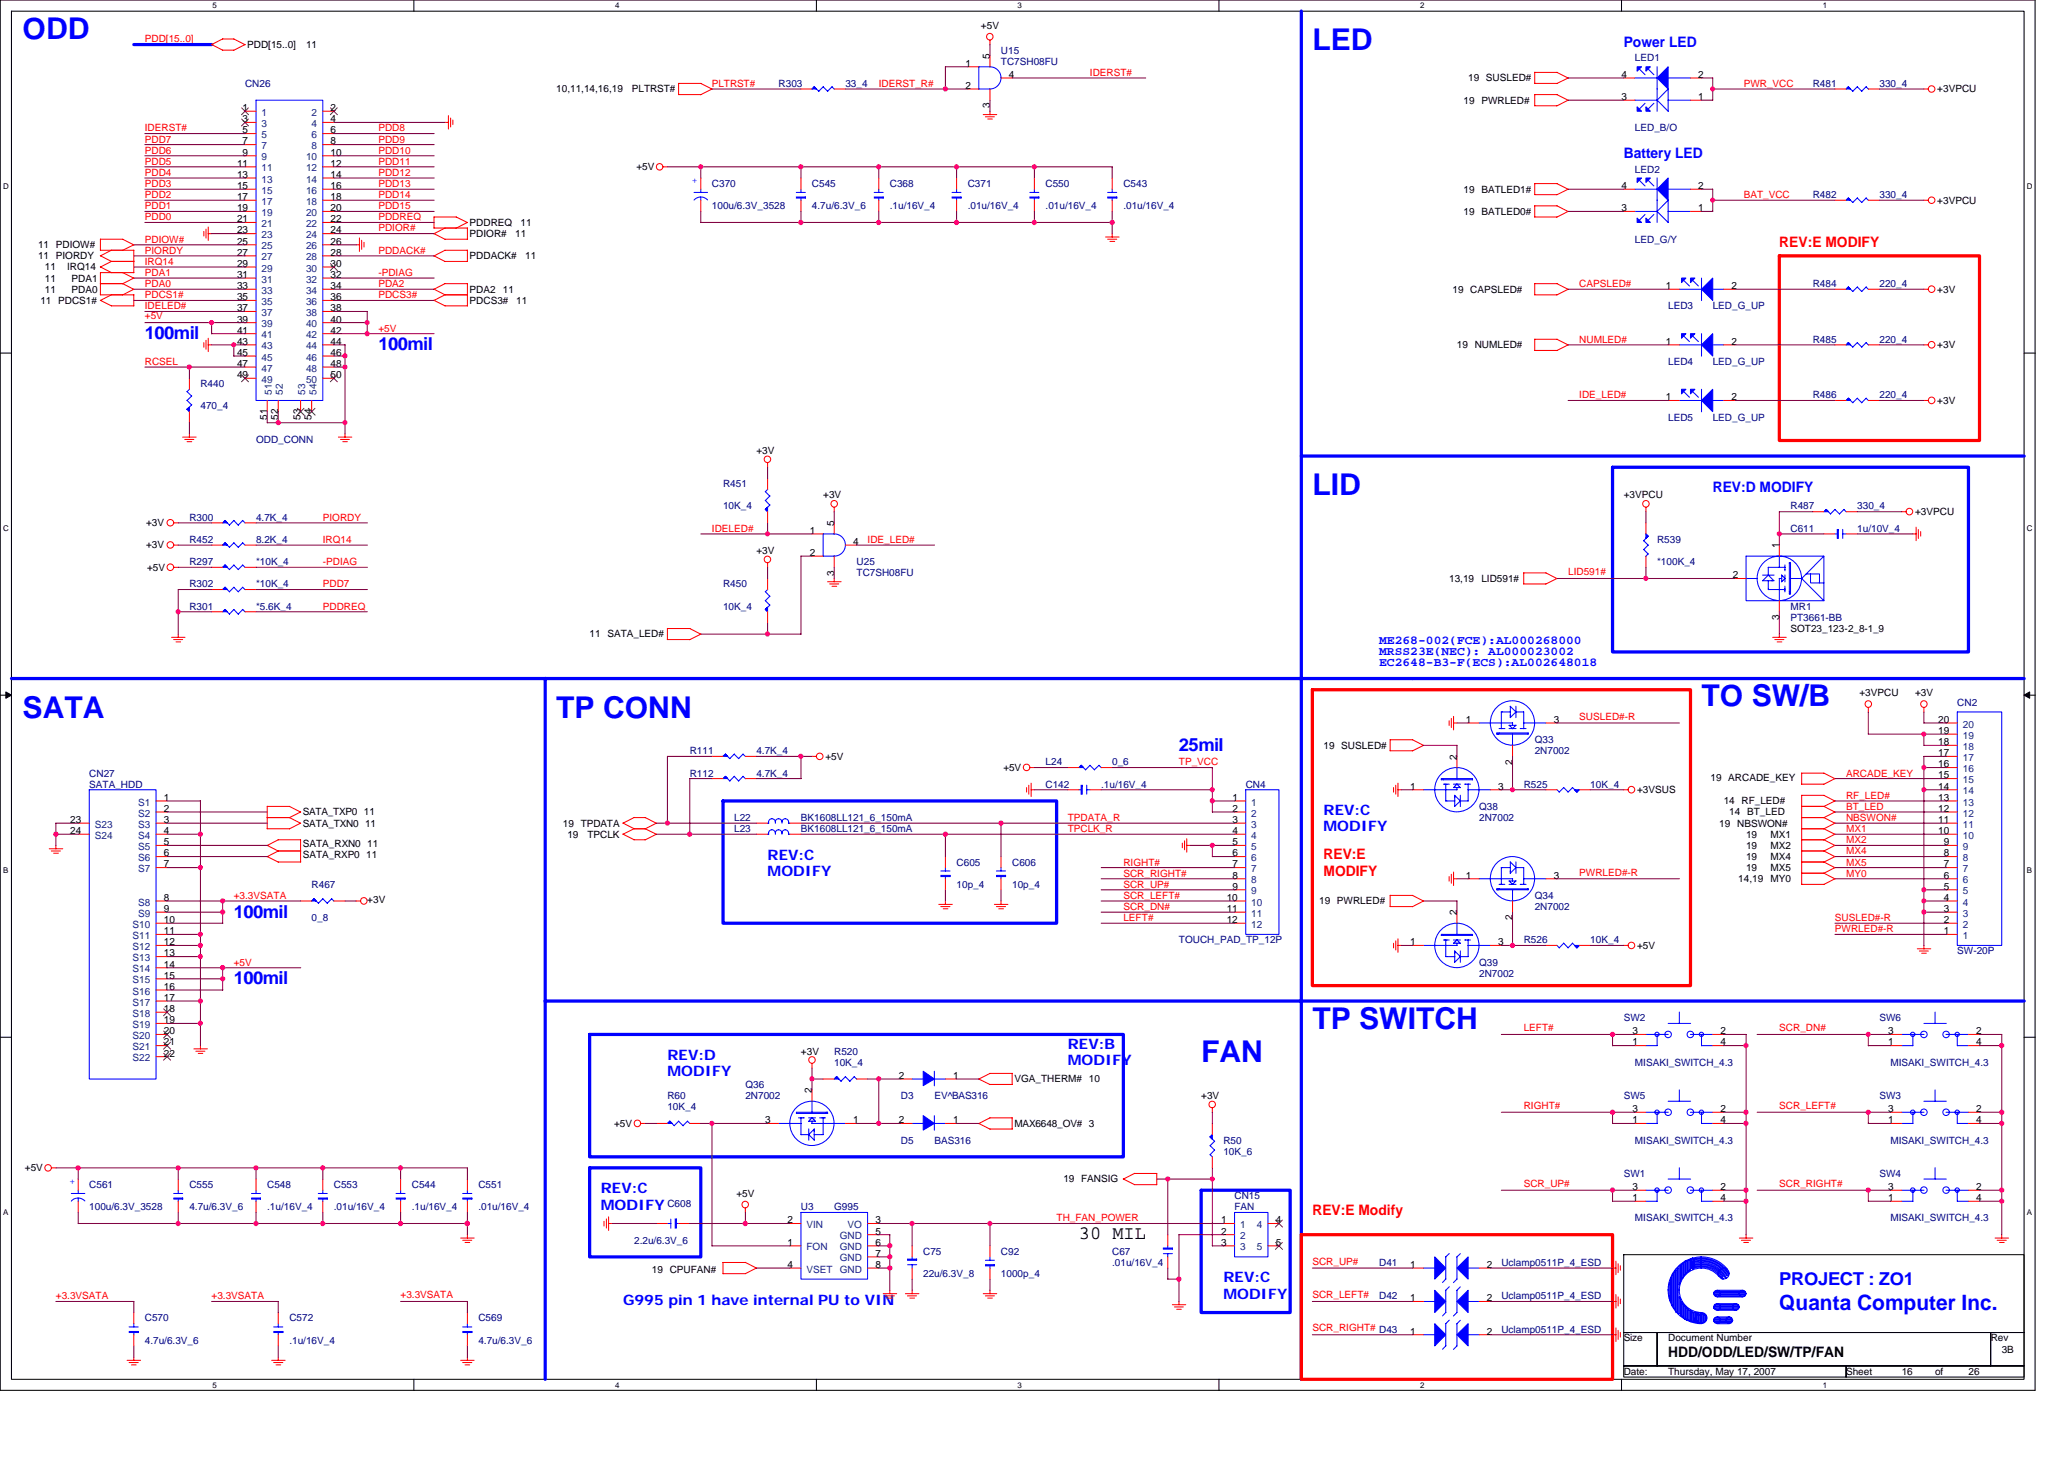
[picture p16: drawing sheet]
<svg xmlns="http://www.w3.org/2000/svg" width="297mm" height="210mm" viewBox="0 0 297 210" stroke-linecap="round" stroke-linejoin="round" font-family="sans-serif">
<defs><g id="words">
<g font-size="4.3" fill="#00f">
<text x="3.3" y="5.6">ODD</text>
<text x="188.9" y="7.2">LED</text>
<text x="188.9" y="71.2">LID</text>
<text x="244.9" y="101.6">TO SW/B</text>
<text x="3.3" y="103.2">SATA</text>
<text x="80" y="103.2">TP CONN</text>
<text x="188.9" y="148">TP SWITCH</text>
<text x="172.9" y="152.8">FAN</text>
</g>
<text font-size="3" fill="#00f" x="256.1" y="188.5">Quanta Computer Inc.</text>
<text font-size="2.7" x="155.3" y="178.2">30 MIL</text>
<g font-size="2.6" fill="#00f">
<text x="20.8" y="48.8">100mil</text>
<text x="54.5" y="50.4">100mil</text>
<text x="169.7" y="108">25mil</text>
<text x="33.7" y="132">100mil</text>
<text x="33.7" y="141.6">100mil</text>
<text x="256.1" y="184.8">PROJECT : ZO1</text>
</g>
<g font-size="2.1" fill="#00f">
<text x="233.7" y="6.7">Power LED</text>
<text x="233.7" y="22.7">Battery LED</text>
<text x="246.5" y="70.7">REV:D MODIFY</text>
<text x="190.5" y="117.3">REV:C</text>
<text x="190.5" y="119.6">MODIFY</text>
<text x="110.5" y="123.7">REV:C</text>
<text x="110.5" y="126">MODIFY</text>
<text x="96.1" y="152.5">REV:D</text>
<text x="96.1" y="154.8">MODIFY</text>
<text x="153.7" y="150.9">REV:B</text>
<text x="153.7" y="153.2">MODIFY</text>
<text x="86.5" y="171.7">REV:C</text>
<text x="86.5" y="174">MODIFY</text>
<text x="176.1" y="184.5">REV:C</text>
<text x="89.7" y="187.7">G995 pin 1 have internal PU to VIN</text>
<text x="176.1" y="186.8">MODIFY</text>
</g>
<g font-size="2.1" fill="#f00">
<text x="256.1" y="35.5">REV:E MODIFY</text>
<text x="190.5" y="123.5">REV:E</text>
<text x="190.5" y="126">MODIFY</text>
<text x="188.9" y="174.8">REV:E Modify</text>
</g>
<text font-size="2.1" x="240.1" y="195.2">HDD/ODD/LED/SW/TP/FAN</text>
<g font-size="1.8" fill="#00f">
<text x="198.5" y="94.2">MRSS23E(NEC): AL000023002</text>
<text x="198.5" y="92.6">ME268-002(FCE):AL000268000</text>
<text x="198.5" y="95.8">EC2648-B3-F(ECS):AL002648018</text>
</g>
<g font-size="1.4">
<text x="141.2" y="4.2">+5V</text>
<text x="35.6" y="6.9">PDD[15..0]</text>
<text x="44" y="6.9">11</text>
<text x="138.9" y="9.6">1</text>
<text x="142.4" y="8.5" transform="rotate(-90 142.4 8.5)">5</text>
<text x="145.2" y="11.2">4</text>
<text x="211.3" y="11.7">19 SUSLED#</text>
<text x="233.4" y="11.2">4</text>
<text x="244.4" y="11.2">2</text>
<text x="34.9" y="16">1</text>
<text x="34.9" y="17.6">3</text>
<text x="47.6" y="16">2</text>
<text x="47.6" y="17.6">4</text>
<text x="80" y="13.3">10,11,14,16,19</text>
<text x="90.9" y="13.3">PLTRST#</text>
<text x="138.9" y="12.8">2</text>
<text x="142.4" y="15.6" transform="rotate(-90 142.4 15.6)">3</text>
<text x="210.6" y="14.9">19 PWRLED#</text>
<text x="233.4" y="14.4">3</text>
<text x="244.4" y="14.4">1</text>
<text x="278.8" y="13.3">+3VPCU</text>
<text x="34.1" y="24">11</text>
<text x="34.9" y="19.2">5</text>
<text x="34.9" y="20.8">7</text>
<text x="34.9" y="22.4">9</text>
<text x="47.6" y="19.2">6</text>
<text x="47.6" y="20.8">8</text>
<text x="47.6" y="22.4">10</text>
<text x="47.6" y="24">12</text>
<text x="34.1" y="25.6">13</text>
<text x="34.1" y="27.2">15</text>
<text x="34.1" y="28.8">17</text>
<text x="47.6" y="25.6">14</text>
<text x="47.6" y="27.2">16</text>
<text x="47.6" y="28.8">18</text>
<text x="91.6" y="24.5">+5V</text>
<text x="210.6" y="27.7">19 BATLED1#</text>
<text x="233.4" y="27.2">4</text>
<text x="244.4" y="27.2">2</text>
<text x="278.8" y="29.3">+3VPCU</text>
<text x="5.5" y="35.7">11 PDIOW#</text>
<text x="34.1" y="30.4">19</text>
<text x="34.1" y="32">21</text>
<text x="34.1" y="33.6">23</text>
<text x="34.1" y="35.2">25</text>
<text x="47.6" y="30.4">20</text>
<text x="47.6" y="32">22</text>
<text x="47.6" y="33.6">24</text>
<text x="47.6" y="35.2">26</text>
<text x="67.6" y="34.1">PDIOR#</text>
<text x="67.6" y="32.5">PDDREQ</text>
<text x="74.1" y="34.1">11</text>
<text x="74.9" y="32.5">11</text>
<text x="210.6" y="30.9">19 BATLED0#</text>
<text x="233.4" y="30.4">3</text>
<text x="244.4" y="30.4">1</text>
<text x="5.5" y="37.3">11 PIORDY</text>
<text x="6.5" y="38.9">11</text>
<text x="6.5" y="40.5">11</text>
<text x="9.6" y="38.9">IRQ14</text>
<text x="10.3" y="40.5">PDA1</text>
<text x="34.1" y="36.8">27</text>
<text x="34.1" y="38.4">29</text>
<text x="34.1" y="40">31</text>
<text x="34.1" y="41.6">33</text>
<text x="47.6" y="36.8">28</text>
<text x="47.6" y="38.4">30</text>
<text x="47.6" y="40">32</text>
<text x="47.6" y="41.6">34</text>
<text x="67.6" y="37.3">PDDACK#</text>
<text x="75.6" y="37.3">11</text>
<text x="239.8" y="41.6">1</text>
<text x="249.2" y="41.6">2</text>
<text x="5.8" y="43.7">11 PDCS1#</text>
<text x="6.5" y="42.1">11</text>
<text x="10.3" y="42.1">PDA0</text>
<text x="34.1" y="43.2">35</text>
<text x="34.1" y="44.8">37</text>
<text x="34.1" y="46.4">39</text>
<text x="34.1" y="48">41</text>
<text x="47.6" y="43.2">36</text>
<text x="47.6" y="44.8">38</text>
<text x="47.6" y="46.4">40</text>
<text x="47.6" y="48">42</text>
<text x="67.6" y="42.1">PDA2</text>
<text x="67.6" y="43.7">PDCS3#</text>
<text x="72.4" y="42.1">11</text>
<text x="74.3" y="43.7">11</text>
<text x="209" y="42.1">19 CAPSLED#</text>
<text x="278.8" y="42.1">+3V</text>
<text x="34.1" y="49.6">43</text>
<text x="34.1" y="51.2">45</text>
<text x="34.1" y="52.8">47</text>
<text x="47.6" y="49.6">44</text>
<text x="47.6" y="51.2">46</text>
<text x="47.6" y="52.8">48</text>
<text x="209.7" y="50.1">19 NUMLED#</text>
<text x="239.8" y="49.6">1</text>
<text x="249.2" y="49.6">2</text>
<text x="278.8" y="50.1">+3V</text>
<text x="34.1" y="54.4">49</text>
<text x="47.6" y="54.4">50</text>
<text x="239.8" y="57.6">1</text>
<text x="249.2" y="57.6">2</text>
<text x="278.8" y="58.1">+3V</text>
<text x="38.4" y="60.4" transform="rotate(-90 38.4 60.4)">51</text>
<text x="40" y="60.4" transform="rotate(-90 40 60.4)">52</text>
<text x="43.2" y="60.4" transform="rotate(-90 43.2 60.4)">53</text>
<text x="44.8" y="60.4" transform="rotate(-90 44.8 60.4)">54</text>
<text x="108.9" y="65.3">+3V</text>
<text x="118.5" y="71.7">+3V</text>
<text x="233.7" y="71.7">+3VPCU</text>
<text x="21" y="75.7">+3V</text>
<text x="116.5" y="76.8">1</text>
<text x="120" y="75.7" transform="rotate(-90 120 75.7)">5</text>
<text x="275.6" y="74.1">+3VPCU</text>
<text x="21" y="78.9">+3V</text>
<text x="21.2" y="82.1">+5V</text>
<text x="108.9" y="79.7">+3V</text>
<text x="116.5" y="80">2</text>
<text x="120" y="82.8" transform="rotate(-90 120 82.8)">3</text>
<text x="122.8" y="78.4">4</text>
<text x="208.6" y="83.7">13,19</text>
<text x="213.2" y="83.7">LID591#</text>
<text x="249.4" y="83.2">2</text>
<text x="256" y="78.9" transform="rotate(-90 256 78.9)">1</text>
<text x="256" y="89.2" transform="rotate(-90 256 89.2)">3</text>
<text x="84.9" y="91.7">11 SATA_LED#</text>
<text x="257.7" y="90.9">SOT23_123-2_8-1_9</text>
<text x="267.6" y="100.2">+3VPCU</text>
<text x="275.6" y="100.2">+3V</text>
<text x="190.5" y="107.7">19 SUSLED#</text>
<text x="210.9" y="104">1</text>
<text x="223.6" y="104">3</text>
<text x="279" y="107.2">18</text>
<text x="279" y="105.6">19</text>
<text x="279" y="104">20</text>
<text x="118.8" y="109.3">+5V</text>
<text x="144.4" y="110.9">+5V</text>
<text x="202.9" y="113.6">1</text>
<text x="209.7" y="109.3" transform="rotate(-90 209.7 109.3)">2</text>
<text x="215.6" y="113.6">3</text>
<text x="217.7" y="110" transform="rotate(-90 217.7 110)">2</text>
<text x="246.2" y="112.4">19 ARCADE_KEY</text>
<text x="279" y="113.6">14</text>
<text x="279" y="112">15</text>
<text x="279" y="110.4">16</text>
<text x="279" y="108.8">17</text>
<text x="10.1" y="118.4">23</text>
<text x="10.1" y="120">24</text>
<text x="23.6" y="115.2">1</text>
<text x="23.6" y="116.8">2</text>
<text x="23.6" y="118.4">3</text>
<text x="23.6" y="120">4</text>
<text x="43.6" y="118.9">SATA_TXN0 11</text>
<text x="43.6" y="117.3">SATA_TXP0 11</text>
<text x="81" y="118.9">19 TPDATA</text>
<text x="177.4" y="115.2">1</text>
<text x="177.4" y="116.8">2</text>
<text x="177.4" y="118.4">3</text>
<text x="177.4" y="120">4</text>
<text x="235.6" y="114.1">+3VSUS</text>
<text x="247.4" y="118.9">19 NBSWON#</text>
<text x="248.1" y="115.7">14 RF_LED#</text>
<text x="248.9" y="117.3">14 BT_LED</text>
<text x="279" y="120">10</text>
<text x="279" y="118.4">11</text>
<text x="279" y="116.8">12</text>
<text x="279" y="115.2">13</text>
<text x="23.6" y="121.6">5</text>
<text x="23.6" y="123.2">6</text>
<text x="23.6" y="124.8">7</text>
<text x="43.6" y="121.8">SATA_RXN0 11</text>
<text x="43.6" y="123.4">SATA_RXP0 11</text>
<text x="81.7" y="120.5">19</text>
<text x="84.5" y="120.5">TPCLK</text>
<text x="177.4" y="121.6">5</text>
<text x="177.4" y="123.2">6</text>
<text x="177.4" y="124.8">7</text>
<text x="251.3" y="123.7">19</text>
<text x="251.3" y="122.1">19</text>
<text x="251.3" y="120.5">19</text>
<text x="251.3" y="125.3">19</text>
<text x="254.8" y="123.7">MX4</text>
<text x="254.8" y="122.1">MX2</text>
<text x="254.8" y="120.5">MX1</text>
<text x="254.8" y="125.3">MX5</text>
<text x="279.8" y="124.8">7</text>
<text x="279.8" y="123.2">8</text>
<text x="279.8" y="121.6">9</text>
<text x="23.6" y="129.6">8</text>
<text x="23.6" y="131.2">9</text>
<text x="52.8" y="130">+3V</text>
<text x="176.5" y="129.6">10</text>
<text x="176.5" y="131.2">11</text>
<text x="177.4" y="126.4">8</text>
<text x="177.4" y="128">9</text>
<text x="189.8" y="130.1">19 PWRLED#</text>
<text x="209.7" y="131.7" transform="rotate(-90 209.7 131.7)">2</text>
<text x="210.9" y="126.4">1</text>
<text x="223.6" y="126.4">3</text>
<text x="250.2" y="126.9">14,19</text>
<text x="254.8" y="126.9">MY0</text>
<text x="279.8" y="131.2">3</text>
<text x="279.8" y="129.6">4</text>
<text x="279.8" y="128">5</text>
<text x="279.8" y="126.4">6</text>
<text x="23.6" y="132.8">10</text>
<text x="23.6" y="134.4">11</text>
<text x="23.6" y="136">12</text>
<text x="23.6" y="137.6">13</text>
<text x="176.5" y="132.8">12</text>
<text x="202.9" y="136">1</text>
<text x="215.6" y="136">3</text>
<text x="217.7" y="132.4" transform="rotate(-90 217.7 132.4)">2</text>
<text x="235.6" y="136.5">+5V</text>
<text x="279.8" y="134.4">1</text>
<text x="279.8" y="132.8">2</text>
<text x="23.6" y="139.2">14</text>
<text x="23.6" y="140.8">15</text>
<text x="23.6" y="142.4">16</text>
<text x="23.6" y="144">17</text>
<text x="23.6" y="145.6">18</text>
<text x="23.6" y="147.2">19</text>
<text x="23.6" y="148.8">20</text>
<text x="234.9" y="148.8">3</text>
<text x="247.6" y="148.8">2</text>
<text x="271.8" y="148.8">3</text>
<text x="284.4" y="148.8">2</text>
<text x="23.6" y="150.4">21</text>
<text x="23.6" y="152">22</text>
<text x="115.3" y="151.7">+3V</text>
<text x="129.3" y="155.2">2</text>
<text x="137.2" y="155.2">1</text>
<text x="146" y="155.7">VGA_THERM# 10</text>
<text x="234.9" y="150.4">1</text>
<text x="247.6" y="150.4">4</text>
<text x="271.8" y="150.4">1</text>
<text x="284.4" y="150.4">4</text>
<text x="110.1" y="161.6">3</text>
<text x="116.8" y="157.3" transform="rotate(-90 116.8 157.3)">2</text>
<text x="122.8" y="161.6">1</text>
<text x="129.3" y="161.6">2</text>
<text x="137.2" y="161.6">1</text>
<text x="172.9" y="158.1">+3V</text>
<text x="234.9" y="161.6">1</text>
<text x="234.9" y="160">3</text>
<text x="247.6" y="160">2</text>
<text x="247.6" y="161.6">4</text>
<text x="271.8" y="161.6">1</text>
<text x="271.8" y="160">3</text>
<text x="284.4" y="160">2</text>
<text x="284.4" y="161.6">4</text>
<text x="88.4" y="162.1">+5V</text>
<text x="146" y="162.1">MAX6648_OV# 3</text>
<text x="3.6" y="168.5">+5V</text>
<text x="106" y="172.2">+5V</text>
<text x="153" y="170.1">19 FANSIG</text>
<text x="234.9" y="172.8">1</text>
<text x="234.9" y="171.2">3</text>
<text x="247.6" y="171.2">2</text>
<text x="247.6" y="172.8">4</text>
<text x="271.8" y="172.8">1</text>
<text x="271.8" y="171.2">3</text>
<text x="284.4" y="171.2">2</text>
<text x="284.4" y="172.8">4</text>
<text x="113.3" y="179.2">1</text>
<text x="113.3" y="176">2</text>
<text x="126" y="176">3</text>
<text x="126" y="177.6">5</text>
<text x="126" y="179.2">6</text>
<text x="175.7" y="176">1</text>
<text x="175.7" y="177.6">2</text>
<text x="175.7" y="179.2">3</text>
<text x="183.6" y="176">4</text>
<text x="183.6" y="179.2">5</text>
<text x="93.8" y="183.1">19 CPUFAN#</text>
<text x="113.3" y="182.4">4</text>
<text x="126" y="180.8">7</text>
<text x="126" y="182.4">8</text>
<text x="202.9" y="182.4">1</text>
<text x="214" y="182.4">2</text>
<text x="202.9" y="187.2">1</text>
<text x="214" y="187.2">2</text>
<text x="202.9" y="192">1</text>
<text x="214" y="192">2</text>
<text x="233.7" y="193">Size</text>
<text x="233.7" y="197.8">Date:</text>
<text x="240.1" y="193">Document Number</text>
<text x="240.1" y="197.8">Thursday, May 17, 2007</text>
<text x="265.7" y="197.8">Sheet</text>
<text x="273.7" y="197.8">16</text>
<text x="278.5" y="197.8">of</text>
<text x="283.3" y="197.8">26</text>
<text x="286.5" y="193">Rev</text>
<text x="288.1" y="194.6">3B</text>
</g>
<g font-size="1.4" fill="#f00">
<text x="20.8" y="6.1">PDD[15..0]</text>
<text x="156.9" y="10.9">IDERST#</text>
<text x="102.5" y="12.5">PLTRST#</text>
<text x="126.5" y="12.5">IDERST_R#</text>
<text x="250.9" y="12.5">PWR_VCC</text>
<text x="20.8" y="20.5">PDD7</text>
<text x="20.8" y="22.1">PDD6</text>
<text x="20.8" y="18.9">IDERST#</text>
<text x="20.8" y="23.7">PDD5</text>
<text x="54.5" y="22.1">PDD10</text>
<text x="54.5" y="20.5">PDD9</text>
<text x="54.5" y="23.7">PDD11</text>
<text x="54.5" y="18.9">PDD8</text>
<text x="20.8" y="26.9">PDD3</text>
<text x="20.8" y="28.5">PDD2</text>
<text x="20.8" y="25.3">PDD4</text>
<text x="54.5" y="26.9">PDD13</text>
<text x="54.5" y="28.5">PDD14</text>
<text x="54.5" y="25.3">PDD12</text>
<text x="250.9" y="28.5">BAT_VCC</text>
<text x="20.8" y="31.7">PDD0</text>
<text x="20.8" y="34.9">PDIOW#</text>
<text x="20.8" y="30.1">PDD1</text>
<text x="54.5" y="33.3">PDIOR#</text>
<text x="54.5" y="31.7">PDDREQ</text>
<text x="54.5" y="30.1">PDD15</text>
<text x="20.8" y="36.5">PIORDY</text>
<text x="20.8" y="39.7">PDA1</text>
<text x="20.8" y="41.3">PDA0</text>
<text x="20.8" y="38.1">IRQ14</text>
<text x="54.5" y="39.7">-PDIAG</text>
<text x="54.5" y="41.3">PDA2</text>
<text x="54.5" y="36.5">PDDACK#</text>
<text x="227.3" y="41.3">CAPSLED#</text>
<text x="20.8" y="44.5">IDELED#</text>
<text x="20.8" y="42.9">PDCS1#</text>
<text x="20.8" y="46">+5V</text>
<text x="54.5" y="42.9">PDCS3#</text>
<text x="54.5" y="47.7">+5V</text>
<text x="20.8" y="52.5">RCSEL</text>
<text x="227.3" y="49.3">NUMLED#</text>
<text x="227.3" y="57.3">IDE_LED#</text>
<text x="46.5" y="74.9">PIORDY</text>
<text x="102.5" y="76.5">IDELED#</text>
<text x="46.5" y="78.1">IRQ14</text>
<text x="46.5" y="81.3">-PDIAG</text>
<text x="124.9" y="78.1">IDE_LED#</text>
<text x="225.7" y="82.7">LID591#</text>
<text x="46.5" y="84.5">PDD7</text>
<text x="46.5" y="87.7">PDDREQ</text>
<text x="227.3" y="103.5">SUSLED#-R</text>
<text x="169.7" y="110.1">TP_VCC</text>
<text x="265.7" y="111.7">ARCADE_KEY</text>
<text x="153.7" y="119.7">TPCLK_R</text>
<text x="153.7" y="118.1">TPDATA_R</text>
<text x="265.7" y="114.9">RF_LED#</text>
<text x="265.7" y="116.5">BT_LED</text>
<text x="265.7" y="118.1">NBSWON#</text>
<text x="265.7" y="119.7">MX1</text>
<text x="161.7" y="124.5">RIGHT#</text>
<text x="227.3" y="126">PWRLED#-R</text>
<text x="265.7" y="121.3">MX2</text>
<text x="265.7" y="124.5">MX5</text>
<text x="265.7" y="122.9">MX4</text>
<text x="33.6" y="129.3">+3.3VSATA</text>
<text x="161.7" y="130.9">SCR_DN#</text>
<text x="161.7" y="127.7">SCR_UP#</text>
<text x="161.7" y="126.1">SCR_RIGHT#</text>
<text x="161.7" y="129.3">SCR_LEFT#</text>
<text x="265.7" y="126.1">MY0</text>
<text x="161.7" y="132.5">LEFT#</text>
<text x="264.1" y="134.1">PWRLED#-R</text>
<text x="264.1" y="132.5">SUSLED#-R</text>
<text x="33.6" y="138.9">+5V</text>
<text x="219.3" y="148.4">LEFT#</text>
<text x="256.1" y="148.4">SCR_DN#</text>
<text x="219.3" y="159.6">RIGHT#</text>
<text x="256.1" y="159.6">SCR_LEFT#</text>
<text x="219.3" y="170.8">SCR_UP#</text>
<text x="256.1" y="170.8">SCR_RIGHT#</text>
<text x="152.1" y="175.7">TH_FAN_POWER</text>
<text x="188.9" y="182">SCR_UP#</text>
<text x="8" y="186.9">+3.3VSATA</text>
<text x="30.5" y="186.9">+3.3VSATA</text>
<text x="57.7" y="186.8">+3.3VSATA</text>
<text x="188.9" y="186.8">SCR_LEFT#</text>
<text x="188.9" y="191.6">SCR_RIGHT# D43</text>
</g>
<g font-size="1.4" fill="#000080">
<text x="144.1" y="7.7">U15</text>
<text x="144.1" y="9.3">TC7SH08FU</text>
<text x="235.3" y="8.8">LED1</text>
<text x="35.3" y="12.5">CN26</text>
<text x="112.1" y="12.5">R303</text>
<text x="121.7" y="12.5">33_4</text>
<text x="260.9" y="12.5">R481</text>
<text x="270.5" y="12.5">330_4</text>
<text x="235.3" y="18.9">LED_B/O</text>
<text x="102.5" y="26.9">C370</text>
<text x="116.9" y="26.9">C545</text>
<text x="128.1" y="26.9">C368</text>
<text x="139.3" y="26.9">C371</text>
<text x="150.5" y="26.9">C550</text>
<text x="161.7" y="26.9">C543</text>
<text x="235.3" y="24.8">LED2</text>
<text x="260.9" y="28.5">R482</text>
<text x="270.5" y="28.5">330_4</text>
<text x="102.5" y="30.1">100u/6.3V_3528</text>
<text x="116.9" y="30.1">4.7u/6.3V_6</text>
<text x="128.1" y="30.1">.1u/16V_4</text>
<text x="139.3" y="30.1">.01u/16V_4</text>
<text x="150.5" y="30.1">.01u/16V_4</text>
<text x="161.7" y="30.1">.01u/16V_4</text>
<text x="235.3" y="34.9">LED_G/Y</text>
<text x="260.9" y="41.3">R484</text>
<text x="270.5" y="41.3">220_4</text>
<text x="240.1" y="44.5">LED3</text>
<text x="246.5" y="44.5">LED_G_UP</text>
<text x="240.1" y="52.5">LED4</text>
<text x="246.5" y="52.5">LED_G_UP</text>
<text x="260.9" y="49.3">R485</text>
<text x="270.5" y="49.3">220_4</text>
<text x="28.8" y="55.7">R440</text>
<text x="28.8" y="58.9">470_4</text>
<text x="260.9" y="57.3">R486</text>
<text x="270.5" y="57.3">220_4</text>
<text x="36.8" y="63.7">ODD_CONN</text>
<text x="240.1" y="60.5">LED5</text>
<text x="246.5" y="60.5">LED_G_UP</text>
<text x="104.1" y="70.1">R451</text>
<text x="27.3" y="74.9">R300</text>
<text x="36.8" y="74.9">4.7K_4</text>
<text x="104.1" y="73.3">10K_4</text>
<text x="257.7" y="76.5">C611</text>
<text x="257.7" y="73.3">R487</text>
<text x="267.3" y="73.3">330_4</text>
<text x="267.3" y="76.5">1u/10V_4</text>
<text x="27.3" y="78.1">R452</text>
<text x="27.3" y="81.3">R297</text>
<text x="36.8" y="78.1">8.2K_4</text>
<text x="36.8" y="81.3">*10K_4</text>
<text x="123.3" y="81.3">U25</text>
<text x="123.3" y="82.9">TC7SH08FU</text>
<text x="238.5" y="78.1">R539</text>
<text x="238.5" y="81.3">*100K_4</text>
<text x="27.3" y="84.5">R302</text>
<text x="27.3" y="87.7">R301</text>
<text x="36.8" y="84.5">*10K_4</text>
<text x="36.8" y="87.7">*5.6K_4</text>
<text x="104.1" y="84.5">R450</text>
<text x="104.1" y="87.7">10K_4</text>
<text x="257.7" y="87.7">MR1</text>
<text x="257.7" y="89.3">PT3661-BB</text>
<text x="281.7" y="101.6">CN2</text>
<text x="220.9" y="106.9">Q33</text>
<text x="12.8" y="111.7">CN27</text>
<text x="12.8" y="113.3">SATA_HDD</text>
<text x="99.3" y="108.5">R111</text>
<text x="99.3" y="111.7">R112</text>
<text x="108.9" y="108.5">4.7K_4</text>
<text x="108.9" y="111.7">4.7K_4</text>
<text x="150.5" y="113.3">C142</text>
<text x="150.5" y="110.1">L24</text>
<text x="158.5" y="113.3">.1u/16V_4</text>
<text x="160.1" y="110.1">0_6</text>
<text x="179.3" y="113.3">CN4</text>
<text x="219.3" y="113.3">R525</text>
<text x="220.9" y="108.5">2N7002</text>
<text x="228.9" y="113.3">10K_4</text>
<text x="105.7" y="119.7">L23</text>
<text x="105.7" y="118.1">L22</text>
<text x="115.3" y="119.7">BK1608LL121_6_150mA</text>
<text x="115.3" y="118.1">BK1608LL121_6_150mA</text>
<text x="212.9" y="116.5">Q38</text>
<text x="212.9" y="118.1">2N7002</text>
<text x="137.7" y="124.5">C605</text>
<text x="145.7" y="124.5">C606</text>
<text x="44.8" y="127.7">R467</text>
<text x="137.7" y="127.7">10p_4</text>
<text x="145.7" y="127.7">10p_4</text>
<text x="220.9" y="129.3">Q34</text>
<text x="220.9" y="130.9">2N7002</text>
<text x="44.8" y="132.5">0_8</text>
<text x="169.7" y="135.7">TOUCH_PAD_TP_12P</text>
<text x="219.3" y="135.7">R526</text>
<text x="228.9" y="135.7">10K_4</text>
<text x="281.7" y="137.3">SW-20P</text>
<text x="212.9" y="138.9">Q39</text>
<text x="212.9" y="140.5">2N7002</text>
<text x="233.7" y="146.9">SW2</text>
<text x="270.5" y="146.9">SW6</text>
<text x="120.1" y="151.7">R520</text>
<text x="120.1" y="153.3">10K_4</text>
<text x="235.3" y="153.3">MISAKI_SWITCH_4.3</text>
<text x="272.1" y="153.3">MISAKI_SWITCH_4.3</text>
<text x="96.1" y="158.1">R60</text>
<text x="96.1" y="159.7">10K_4</text>
<text x="107.3" y="156.5">Q36</text>
<text x="107.3" y="158.1">2N7002</text>
<text x="129.7" y="158.1">D3</text>
<text x="134.5" y="158.1">EV^BAS316</text>
<text x="233.7" y="158.1">SW5</text>
<text x="270.5" y="158.1">SW3</text>
<text x="129.7" y="164.5">D5</text>
<text x="134.5" y="164.5">BAS316</text>
<text x="176.1" y="164.5">R50</text>
<text x="176.1" y="166.1">10K_6</text>
<text x="235.3" y="164.5">MISAKI_SWITCH_4.3</text>
<text x="272.1" y="164.5">MISAKI_SWITCH_4.3</text>
<text x="12.8" y="170.9">C561</text>
<text x="27.3" y="170.9">C555</text>
<text x="38.5" y="170.9">C548</text>
<text x="48" y="170.9">C553</text>
<text x="59.3" y="170.9">C544</text>
<text x="68.9" y="170.9">C551</text>
<text x="96.1" y="173.7">C608</text>
<text x="177.7" y="172.5">CN15</text>
<text x="233.7" y="169.3">SW1</text>
<text x="270.5" y="169.3">SW4</text>
<text x="12.8" y="174.1">100u/6.3V_3528</text>
<text x="27.3" y="174.1">4.7u/6.3V_6</text>
<text x="38.5" y="174.1">.1u/16V_4</text>
<text x="48" y="174.1">.01u/16V_4</text>
<text x="59.3" y="174.1">.1u/16V_4</text>
<text x="68.9" y="174.1">.01u/16V_4</text>
<text x="91.3" y="178.9">2.2u/6.3V_6</text>
<text x="115.3" y="174.1">U3</text>
<text x="120.1" y="174.1">G995</text>
<text x="177.7" y="174.1">FAN</text>
<text x="235.3" y="175.7">MISAKI_SWITCH_4.3</text>
<text x="272.1" y="175.7">MISAKI_SWITCH_4.3</text>
<text x="132.9" y="180.5">C75</text>
<text x="132.9" y="183.7">22u/6.3V_8</text>
<text x="144.1" y="183.7">1000p_4</text>
<text x="144.1" y="180.5">C92</text>
<text x="160.1" y="182.1">.01u/16V_4</text>
<text x="160.1" y="180.5">C67</text>
<text x="198.5" y="182.1">D41</text>
<text x="216.1" y="182.1">Uclamp0511P_4_ESD</text>
<text x="20.8" y="190.1">C570</text>
<text x="41.7" y="190.1">C572</text>
<text x="68.9" y="190.1">C569</text>
<text x="198.5" y="186.9">D42</text>
<text x="216.1" y="186.9">Uclamp0511P_4_ESD</text>
<text x="216.1" y="191.7">Uclamp0511P_4_ESD</text>
<text x="20.8" y="193.3">4.7u/6.3V_6</text>
<text x="41.7" y="193.3">.1u/16V_4</text>
<text x="68.9" y="193.3">4.7u/6.3V_6</text>
</g>
<g font-size="1.4" fill="#004080">
<text x="37.7" y="16.7">1</text>
<text x="44.8" y="16.7">2</text>
<text x="37.7" y="18.3">3</text>
<text x="37.7" y="19.9">5</text>
<text x="37.7" y="21.5">7</text>
<text x="37.7" y="23.1">9</text>
<text x="44" y="23.1">10</text>
<text x="44.8" y="18.3">4</text>
<text x="44.8" y="19.9">6</text>
<text x="44.8" y="21.5">8</text>
<text x="37.7" y="24.7">11</text>
<text x="37.7" y="26.3">13</text>
<text x="37.7" y="27.9">15</text>
<text x="37.7" y="29.5">17</text>
<text x="44" y="24.7">12</text>
<text x="44" y="26.3">14</text>
<text x="44" y="27.9">16</text>
<text x="44" y="29.5">18</text>
<text x="37.7" y="31.1">19</text>
<text x="37.7" y="32.7">21</text>
<text x="37.7" y="34.3">23</text>
<text x="37.7" y="35.9">25</text>
<text x="44" y="31.1">20</text>
<text x="44" y="32.7">22</text>
<text x="44" y="34.3">24</text>
<text x="44" y="35.9">26</text>
<text x="37.7" y="37.5">27</text>
<text x="37.7" y="39.1">29</text>
<text x="37.7" y="40.7">31</text>
<text x="44" y="37.5">28</text>
<text x="44" y="39.1">30</text>
<text x="44" y="40.7">32</text>
<text x="37.7" y="42.3">33</text>
<text x="37.7" y="43.9">35</text>
<text x="37.7" y="45.5">37</text>
<text x="37.7" y="47.1">39</text>
<text x="44" y="42.3">34</text>
<text x="44" y="43.9">36</text>
<text x="44" y="45.5">38</text>
<text x="44" y="47.1">40</text>
<text x="37.7" y="48.7">41</text>
<text x="37.7" y="50.3">43</text>
<text x="37.7" y="51.9">45</text>
<text x="37.7" y="53.5">47</text>
<text x="44" y="48.7">42</text>
<text x="44" y="50.3">44</text>
<text x="44" y="51.9">46</text>
<text x="44" y="53.5">48</text>
<text x="37.7" y="55.1">49</text>
<text x="39.1" y="56.8" transform="rotate(-90 39.1 56.8)">51</text>
<text x="40.7" y="56.8" transform="rotate(-90 40.7 56.8)">52</text>
<text x="43.9" y="56.8" transform="rotate(-90 43.9 56.8)">53</text>
<text x="44" y="55.1">50</text>
<text x="45.5" y="56.8" transform="rotate(-90 45.5 56.8)">54</text>
<text x="282.5" y="107.9">18</text>
<text x="282.5" y="106.3">19</text>
<text x="282.5" y="104.7">20</text>
<text x="282.5" y="112.7">15</text>
<text x="282.5" y="111.1">16</text>
<text x="282.5" y="109.5">17</text>
<text x="13.6" y="119.1">S23</text>
<text x="19.9" y="115.9">S1</text>
<text x="19.9" y="117.5">S2</text>
<text x="19.9" y="119.1">S3</text>
<text x="180.1" y="115.9">1</text>
<text x="180.1" y="117.5">2</text>
<text x="180.1" y="119.1">3</text>
<text x="282.5" y="119.1">11</text>
<text x="282.5" y="117.5">12</text>
<text x="282.5" y="115.9">13</text>
<text x="282.5" y="114.3">14</text>
<text x="13.6" y="120.7">S24</text>
<text x="19.9" y="120.7">S4</text>
<text x="19.9" y="122.3">S5</text>
<text x="19.9" y="123.9">S6</text>
<text x="19.9" y="125.5">S7</text>
<text x="180.1" y="120.7">4</text>
<text x="180.1" y="122.3">5</text>
<text x="180.1" y="123.9">6</text>
<text x="180.1" y="125.5">7</text>
<text x="282.5" y="125.5">7</text>
<text x="282.5" y="123.9">8</text>
<text x="282.5" y="122.3">9</text>
<text x="282.5" y="120.7">10</text>
<text x="19.9" y="130.3">S8</text>
<text x="19.9" y="131.9">S9</text>
<text x="180.1" y="127.1">8</text>
<text x="180.1" y="128.7">9</text>
<text x="180.1" y="130.3">10</text>
<text x="180.1" y="131.9">11</text>
<text x="282.5" y="131.9">3</text>
<text x="282.5" y="130.3">4</text>
<text x="282.5" y="128.7">5</text>
<text x="282.5" y="127.1">6</text>
<text x="19.1" y="133.5">S10</text>
<text x="19.1" y="135.1">S11</text>
<text x="19.1" y="136.7">S12</text>
<text x="180.1" y="133.5">12</text>
<text x="282.5" y="135.1">1</text>
<text x="282.5" y="133.5">2</text>
<text x="19.1" y="138.3">S13</text>
<text x="19.1" y="139.9">S14</text>
<text x="19.1" y="141.5">S15</text>
<text x="19.1" y="143.1">S16</text>
<text x="19.1" y="144.7">S17</text>
<text x="19.1" y="146.3">S18</text>
<text x="19.1" y="147.9">S19</text>
<text x="19.1" y="149.5">S20</text>
<text x="19.1" y="151.1">S21</text>
<text x="19.1" y="152.7">S22</text>
<text x="116.1" y="179.9">FON</text>
<text x="116.1" y="176.7">VIN</text>
<text x="120.9" y="178.3">GND</text>
<text x="120.9" y="179.9">GND</text>
<text x="122" y="176.7">VO</text>
<text x="178.5" y="176.7">1</text>
<text x="178.5" y="178.3">2</text>
<text x="178.5" y="179.9">3</text>
<text x="180.9" y="176.7">4</text>
<text x="180.9" y="179.9">5</text>
<text x="116.1" y="183.1">VSET</text>
<text x="120.9" y="181.5">GND</text>
<text x="120.9" y="183.1">GND</text>
</g>
<g font-size="1.4" fill="#00f">
<text x="99.6" y="25.6" transform="rotate(90 99.6 25.6)">+</text>
<text x="10" y="169.6" transform="rotate(90 10 169.6)">+</text>
</g>
<g font-size="1.1">
<text x="30.6" y="1.2">5</text>
<text x="88.5" y="1.2">4</text>
<text x="146.4" y="1.2">3</text>
<text x="204.4" y="1.2">2</text>
<text x="262.3" y="1.2">1</text>
<text x=".4" y="27.2">D</text>
<text x="291.7" y="27.2">D</text>
<text x=".4" y="76.4">C</text>
<text x="291.7" y="76.4">C</text>
<text x=".4" y="125.6">B</text>
<text x="291.7" y="125.6">B</text>
<text x=".4" y="174.8">A</text>
<text x="291.7" y="174.8">A</text>
<text x="30.6" y="199.6">5</text>
<text x="88.5" y="199.6">4</text>
<text x="146.4" y="199.6">3</text>
<text x="204.4" y="199.6">2</text>
<text x="262.3" y="199.6">1</text>
</g>
</g></defs>
<path d="M0 0h292.9v200h-292.9zM1.6 1.6h289.7v196.8h-289.7z" fill="none" stroke="#000" stroke-width=".15"/>
<g fill="#fff">
<path d="M30.6 .2h.6v1.2h-.6z"/>
<path d="M30.6 198.6h.6v1.3h-.6z"/>
</g>
<path d="M59.6 0v1.6M59.6 198.4v1.6" fill="none" stroke="#000" stroke-width=".15"/>
<g fill="#fff">
<path d="M88.5 .2h.6v1.2h-.6z"/>
<path d="M88.5 198.6h.6v1.3h-.6z"/>
</g>
<path d="M117.5 0v1.6M117.5 198.4v1.6" fill="none" stroke="#000" stroke-width=".15"/>
<g fill="#fff">
<path d="M146.4 .2h.7v1.2h-.7z"/>
<path d="M146.4 198.6h.7v1.3h-.7z"/>
</g>
<path d="M175.4 0v1.6M175.4 198.4v1.6" fill="none" stroke="#000" stroke-width=".15"/>
<g fill="#fff">
<path d="M204.4 .2h.6v1.2h-.6z"/>
<path d="M204.4 198.6h.6v1.3h-.6z"/>
</g>
<path d="M233.4 0v1.6M233.4 198.4v1.6" fill="none" stroke="#000" stroke-width=".15"/>
<g fill="#fff">
<path d="M262.3 .2h.6v1.2h-.6z"/>
<path d="M262.3 198.6h.6v1.3h-.6z"/>
<path d="M.4 26.2h.8v1.3h-.8z"/>
<path d="M291.7 26.2h.8v1.3h-.8z"/>
<path d="M.4 75.4h.8v1.3h-.8z"/>
<path d="M291.7 75.4h.8v1.3h-.8z"/>
</g>
<path d="M0 50.8h1.6M291.3 50.8h1.6" fill="none" stroke="#000" stroke-width=".15"/>
<g fill="#fff">
<path d="M.4 124.6h.8v1.3h-.8z"/>
<path d="M291.7 124.6h.7v1.3h-.7z"/>
</g>
<path d="M0 100h1.6M291.3 100h1.6" fill="none" stroke="#000" stroke-width=".15"/>
<path d="M.8 99.5l.8 .5-.8 .5zM291.3 100l.8-.5v1z" fill="#000" stroke="#000" stroke-width=".14"/>
<g fill="#fff">
<path d="M.4 173.8h.8v1.3h-.8z"/>
<path d="M291.7 173.8h.7v1.3h-.7z"/>
</g>
<path d="M0 149.2h1.6M291.3 149.2h1.6M233.7 180.5h57.6v11.2h-57.6zM233.7 191.7h4.8v4.8h-4.8zM233.7 196.5h32v1.6h-32zM238.5 191.7h48v4.8h-48zM265.7 196.5h25.6v1.6h-25.6zM286.5 191.7h4.8v4.8h-4.8z" fill="none" stroke="#000" stroke-width=".15"/>
<path d="M19.3 6.4h11.2M187.3 1.6v196.8M187.3 65.6h104M232.1 67.2h51.2v26.6h-51.2zM1.6 97.6h289.7M78.5 97.6v100.8M104.1 115.2h48v17.6h-48zM78.5 144h212.8M84.9 148.8h76.8v17.6h-76.8zM84.9 168h16v12.8h-16zM172.9 171.2h12.8v17.6h-12.8z" fill="none" stroke="#00f" stroke-width=".47"/>
<path d="M256.1 36.8h28.8v26.6h-28.8zM188.9 99.2h54.4v42.6h-54.4zM187.3 177.6h44.8v20.8h-44.8z" fill="none" stroke="#f00" stroke-width=".47"/>
<g fill="none" stroke="#f00" stroke-width=".15">
<path d="M32 5.6h1.7M32.1 5.6l-1.6 .8 1.5 .8M33.7 5.6l1.6 .8M35.3 17.6h1.5M35.3 16h1.5M35.3 19.2h1.5M35.3 6.4l-1.7 .8h-1.6M46.5 17.6h1.5M46.5 16h1.5M46.5 19.2h1.5M64 17.6h.6M64.5 16.6v2"/>
<path d="M64.9 17v1.3M65.2 17.3v.6M97.7 12h3.2M97.7 12l-.1 1.6h3.3M100.9 12l1.6 .8M102.5 12.8l-1.7 .8M115.3 12.8h1.6M120.1 12.8h1.6M139.3 12.8h1.6M139.3 9.6h1.6M141.5 16.5h1.9M141.8 16.8h1.3"/>
<path d="M142.2 17.1h.6M142.5 5.8v.6M142.5 8v1.6M142.5 12.8v1.6M142.5 16v.5M144.1 11.2h1.6M220.8 12h3.3M220.8 15.2h3.3M220.9 15.2v-1.6h3.2l1.6 .8-1.7 .8M220.9 12v-1.6h3.2l1.6 .8-1.7 .8M233.7 14.4h1.6M233.7 11.2h1.6"/>
<path d="M243.3 14.4h1.6M243.3 11.2h1.6M264.1 12.8h1.6M268.9 12.8h1.6M276.9 12.8h.6M14.4 36h4.9M14.4 36.8l1.7 .8-1.6 .8M14.4 38.4l1.6 .8M14.5 34.4h3.2l1.6 .8M14.5 34.4v1.6M16 37.6h3.3M16.1 36l-1.6 .8"/>
<path d="M17.6 39.2l1.7 .8M19.3 36v3.2M19.3 35.2l-1.7 .8M19.3 39.2h-4.8v3.2M29.3 33.3v.7M29.7 33v1.2M29.9 33.6h.6M30 32.7v1.9M35.3 24h1.5M35.3 33.6h1.5M35.3 35.2h1.5M35.3 28.8h1.5"/>
<path d="M35.3 30.4h1.5M35.3 27.2h1.5M35.3 20.8h1.5M35.3 22.4h1.5M35.3 25.6h1.5M35.3 32h1.5M35.3 36.8h1.5M35.3 38.4h1.5M46.5 24h1.5M46.5 33.6h1.5M46.5 35.2h1.5M46.5 28.8h1.5"/>
<path d="M46.5 30.4h1.5M46.5 27.2h1.5M46.5 20.8h1.5M46.5 22.4h1.5M46.5 25.6h1.5M46.5 32h1.5M46.5 36.8h1.5M46.5 38.4h1.5M51.3 35.2h.4M51.7 34.2v2M52 34.6v1.3M52.4 34.9v.6"/>
<path d="M62.4 32.8h4.9M62.5 33.6l1.6 .8M62.5 31.2h3.2l1.6 .8-1.7 .8M62.5 31.2v1.6M62.5 36.8l1.6 .8M64 32.8l-1.6 .8M67.3 32.8v1.6h-3.3M67.3 36v1.6h-3.3M67.3 36h-3.3l-1.6 .8M95.4 24h.7M100.9 25.6v1.6M100.9 28.8v1.6"/>
<path d="M115.3 25.6v1.6M115.3 28.8v1.6M126.5 25.6v1.6M126.5 28.8v1.6M137.7 25.6v1.6M137.7 28.8v1.6M148.9 25.6v1.6M148.9 28.8v1.6M159.1 34.1h2M159.4 34.4h1.3M159.7 34.7h.7M160.1 25.6v1.6"/>
<path d="M160.1 28.8v1.6M160.1 33.6v.5M220.8 31.2h3.3M220.8 28h3.3M220.9 29.6h3.2l1.6 .8M220.9 28v-1.6h3.2l1.6 .8-1.7 .8M220.9 29.6v1.6M225.7 30.4l-1.7 .8M233.7 30.4h1.6M233.7 27.2h1.6M243.3 30.4h1.6M243.3 27.2h1.6"/>
<path d="M264.1 28.8h1.6M268.9 28.8h1.6M276.9 28.8h.6M14.4 40.8h3.3l1.6 .8M14.4 42.4h4.9M14.4 43.2l1.6 .8M16 44h3.3M16.1 42.4l-1.6 .8M19.3 42.4v1.6M19.3 41.6l-1.7 .8M19.3 40l-1.7 .8M27.3 54.4v1.6"/>
<path d="M27.3 59.2v1.6M29.3 49.3v.7M29.7 49v1.2M29.9 49.6h.6M30 48.7v1.9M35.3 49.6h1.5M35.3 41.6h1.5M35.3 40h1.5M35.3 43.2h1.5M35.3 44.8h1.5M35.3 46.4h1.5M35.3 48h1.5"/>
<path d="M35.3 51.2h1.5M35.3 52.8h1.5M35.3 54.4h1.5M38.5 57.6v1.6M40 57.6v1.6M43.3 57.6v1.6M44.8 57.6v1.6M46.5 49.6h1.5M46.5 41.6h1.5M46.5 40h1.5M46.5 43.2h1.5M46.5 44.8h1.5"/>
<path d="M46.5 46.4h1.5M46.5 48h1.5M46.5 51.2h1.5M46.5 52.8h1.5M46.5 54.4h1.5M62.4 41.6l1.6 .8h3.3M62.4 43.2l1.6 .8h3.3M64 40.8h3.3v3.2M64.1 40.8l-1.6 .8M64.1 42.4l-1.6 .8M220.8 42.4h3.3M220.8 50.4h3.3"/>
<path d="M220.9 42.4v-1.6h3.2l1.6 .8-1.7 .8M220.9 48.8v1.6M220.9 48.8h3.2l1.6 .8M225.7 49.6l-1.7 .8M240.1 49.6h1.6M240.1 41.6h1.6M240.1 57.6h1.6M248.1 49.6h1.6M248.1 41.6h1.6M248.1 57.6h1.6M264.1 49.6h1.6M264.1 41.6h1.6"/>
<path d="M264.1 57.6h1.6M268.9 49.6h1.6M268.9 41.6h1.6M268.9 57.6h1.6M276.9 49.6h.6M276.9 41.6h.6M276.9 57.6h.6M25 78.4h.7M25 75.2h.7M26.3 62.9h1.9M26.6 63.2h1.3M26.9 63.5h.7"/>
<path d="M27.3 62.4v.5M30.5 78.4h1.5M30.5 75.2h1.5M35.3 78.4h1.5M35.3 75.2h1.5M48.7 62.9h1.9M49 63.2h1.3M49.3 63.5h.7M49.7 62.4v.5M110.5 66.6v.6M110.5 68.8v1.6M110.5 73.6v1.6"/>
<path d="M116.9 76.8h1.6M120.1 73v.6M120.1 75.2v1.6M121.7 78.4h1.6M236.9 73v.6M236.9 75.2v1.6M256.1 78.4v1.6M260.9 73.6h1.6M262.5 76.8h1.6M265.7 73.6h1.6M265.7 76.8h1.6M273.7 73.6h.6"/>
<path d="M275.3 76.8h.5M275.8 75.8v2M276.1 76.2v1.3M276.4 76.5v.6M24.7 91.7h1.9M25 92h1.3M25 81.6h.7M25.3 92.4h.7M25.7 91.2v.5M30.5 81.6h1.5M30.5 84.8h1.5M30.5 88h1.5"/>
<path d="M35.3 81.6h1.5M35.3 84.8h1.5M35.3 88h1.5M96 92h3.3M99.3 90.4l1.6 .8M99.3 90.4h-3.2v1.6M100.9 91.2l-1.7 .8M110.5 81v.6M110.5 83.2v1.6M110.5 88v1.6M116.9 80h1.6M119.1 83.7h1.9"/>
<path d="M119.4 84h1.3M119.7 84.3h.7M120.1 80v1.6M120.1 83.2v.5M219.3 84h3.2M219.3 82.4h3.2l1.6 .8M219.3 82.4v1.6M224.1 83.2l-1.6 .8M236.9 80v1.6M249.7 83.2h1.6M255.1 91.7h2M255.4 92h1.3"/>
<path d="M255.8 92.4h.6M256.1 86.4v1.6M256.1 91.2v.5M11.3 118.4h1.5M22.5 118.4h1.5M22.5 116.8h1.5M22.5 115.2h1.5M38.4 119.2h3.3M38.4 117.6h3.3l1.6 .8M38.5 116v3.2M38.5 116h3.2l1.6 .8M43.3 118.4l-1.7 .9"/>
<path d="M43.3 116.8l-1.7 .8M89.6 120l1.7 .8M89.6 118.4l1.7 .8M89.7 118.4l1.6-.8h1.6l1.6 .8-1.7 .9M91.2 119.2h1.7l1.6 .8-1.7 .8M91.3 119.2l-1.6 .8M102.5 108.8h1.6M102.5 112h1.6M107.3 108.8h1.6M107.3 112h1.6M108.9 118.4h1.6M113.7 118.4h1.6"/>
<path d="M116.8 108.8h.7M147.7 113.3v.7M148.1 113v1.3M148.2 110.4h.7M148.4 113.6h.5M148.4 112.7v1.9M153.7 113.6h1.6M153.7 110.4h1.6M156.9 113.6h1.6M158.5 110.4h1.6M177.7 118.4h1.6M177.7 116.8h1.6"/>
<path d="M177.7 115.2h1.6M200 108h3.3M200.1 106.4h3.2M200.1 106.4v1.6M200.6 113.3v.7M200.9 113v1.3M201.2 113.6h.5M201.2 112.7v1.9M203.3 113.6h1.6M203.3 106.4l1.6 .9M204.9 107.2l-1.6 .8M208.6 103.7v.7"/>
<path d="M208.9 103.4v1.3M209.2 104h.5M209.2 103.1v1.9M209.7 108.8v1.6M211.3 104h1.6M214.5 113.6h1.6M217.7 107.2v1.6M222.5 113.6h1.6M222.5 104h1.6M227.3 113.6h1.6M233.7 113.6h.6M259.3 119.2h3.2l1.6 .8-1.6 .8"/>
<path d="M259.3 117.6h3.2l1.6 .8-1.6 .9M259.3 116h3.2l1.6 .8-1.6 .8M259.3 112.8h3.2M259.3 111.2v1.6M259.3 111.2h3.2l1.6 .8M262.5 116l1.6-.7-1.6-.9h-3.2v12.8M264.1 112l-1.6 .8M268.9 101.8v.6M276.9 101.8v.6M280.1 113.6h1.6M280.1 110.4h1.6M280.1 108.8h1.6"/>
<path d="M280.1 104h1.6M280.1 118.4h1.6M280.1 116.8h1.6M280.1 115.2h1.6M280.1 112h1.6M280.1 107.2h1.6M280.1 105.6h1.6M7.1 122.1h1.9M7.4 122.4h1.3M7.7 122.7h.7M8 121.6v.5M11.3 120h1.5"/>
<path d="M22.5 121.6h1.5M22.5 129.6h1.5M22.5 136h1.5M22.5 120h1.5M22.5 134.4h1.5M22.5 132.8h1.5M22.5 131.2h1.5M22.5 124.8h1.5M22.5 123.2h1.5M22.5 137.6h1.5M22.5 139.2h1.5M38.5 121.6l1.6 .8"/>
<path d="M38.5 123.2l1.6 .8M40 122.4h3.3M40 120.8h3.3v3.2M40 120.8l-1.6 .8M40 124h3.3M40 122.4l-1.6 .9M43.3 129.6h1.5M48 129.6h1.7M51.2 129.6h.7M91.2 120.8h1.7M108.9 120h1.6M113.7 120h1.6"/>
<path d="M135.1 130.1h2M135.4 130.4h1.3M135.7 130.7h.7M136.1 123.2v1.6M136.1 126.4v1.6M136.1 129.6v.5M143.1 130.1h2M143.4 130.4h1.3M143.7 130.7h.7M144.1 123.2v1.6M144.1 126.4v1.6M144.1 129.6v.5"/>
<path d="M170.2 121.3v.7M170.5 121v1.3M170.8 121.6h.5M170.8 120.7v1.9M177.7 121.6h1.6M177.7 129.6h1.6M177.7 126.4h1.6M177.7 120h1.6M177.7 132.8h1.6M177.7 131.2h1.6M177.7 128h1.6M177.7 124.8h1.6"/>
<path d="M177.7 123.2h1.6M200 130.4h3.3M200.6 135.7v.7M200.9 135.4v1.3M201.2 136h.5M201.2 135.1v1.9M203.3 136h1.6M203.3 128.8l1.6 .8M203.3 128.8h-3.2v1.6M204.9 129.6l-1.6 .9M208.6 126.1v.7M208.9 125.8v1.3"/>
<path d="M209.2 126.4h.5M209.2 125.5v1.9M209.7 131.2v1.6M211.3 126.4h1.6M214.5 136h1.6M217.7 129.6v1.6M222.5 136h1.6M222.5 126.4h1.6M227.3 136h1.6M233.7 136h.6M259.3 122.4h3.2l1.6 .9M259.3 120.8h3.2l1.6 .8"/>
<path d="M259.3 124h3.2l1.6 .8M259.3 125.6h3.2l1.6 .8M259.3 127.2h3.2M264.1 123.2l-1.6 .8M264.1 121.6l-1.6 .8M264.1 126.4l-1.6 .9M264.1 124.8l-1.6 .8M275.9 136.5h2M276.2 136.8h1.3M276.6 137.1h.6M276.9 136v.5M280.1 121.6h1.6"/>
<path d="M280.1 129.6h1.6M280.1 126.4h1.6M280.1 120h1.6M280.1 134.4h1.6M280.1 132.8h1.6M280.1 131.2h1.6M280.1 128h1.6M280.1 124.8h1.6M280.1 123.2h1.6M22.5 148.8h1.5M22.5 150.4h1.5M22.5 140.8h1.5"/>
<path d="M22.5 142.4h1.5M22.5 144h1.5M22.5 145.6h1.5M22.5 147.2h1.5M22.5 152h1.5M27.9 150.9h1.9M28.2 151.2h1.3M28.5 151.6h.7M28.8 150.4v.5M116.9 153v.6M116.9 156.8v1.6M118.5 155.2h1.6"/>
<path d="M123.3 155.2h1.6M129.7 155.2h1.6M136.1 155.2h1.6M142.4 154.4h3.3v1.6h-3.2M142.5 154.4l-1.7 .9 1.7 .7M174.5 159.4v.6M235.3 148.8h1.6M235.3 150.4h1.6M246.5 148.8h1.6M246.5 150.4h1.6M272.1 148.8h1.6M272.1 150.4h1.6"/>
<path d="M283.3 148.8h1.6M283.3 150.4h1.6M7.4 168h.7M11.3 169.6v1.6M11.3 172.8v1.6M25.7 169.6v1.6M25.7 172.8v1.6M36.8 169.6v1.6M36.8 172.8v1.6M46.5 169.6v1.6M46.5 172.8v1.6M57.7 169.6v1.6"/>
<path d="M57.7 172.8v1.6M66.3 178.1h1.9M66.6 178.4h1.3M66.9 178.8h.7M67.3 169.6v1.6M67.3 172.8v1.6M67.3 177.6v.5M86.9 175.7v.7M87.3 175.4v1.3M87.6 176h.5M87.6 175.1v1.9M92.2 161.6h.7"/>
<path d="M94.5 161.6h1.6M94.5 176h1.6M97.7 176h1.6M99.3 161.6h1.6M107.3 173.8v.7M110.5 161.6h1.6M113.7 176h1.6M113.7 179.2h1.6M121.7 161.6h1.6M124.9 176h1.6M124.9 179.2h1.6M124.9 177.6h1.6"/>
<path d="M129.7 161.6h1.6M131.3 179.2v1.6M136.1 161.6h1.6M142.4 160.8h3.3M142.5 179.2v1.6M142.5 160.8l-1.7 .8M145.7 160.8v1.6h-3.2l-1.6-.8M161.6 169.6l1.7 .8h3.2M163.3 168.8h3.2M163.3 168.8l-1.6 .8M166.5 168.8v1.7M168.1 177.6v1.6"/>
<path d="M174.5 161.6v1.6M174.5 166.4v1.6M176.1 176h1.6M176.1 179.2h1.6M176.1 177.6h1.6M182.5 176h1.6M182.5 179.2h1.6M235.3 161.6h1.6M235.3 160h1.6M235.3 171.2h1.6M235.3 172.8h1.6M246.5 161.6h1.6"/>
<path d="M246.5 160h1.6M246.5 171.2h1.6M246.5 172.8h1.6M250.3 178.1h2M250.6 178.4h1.3M250.9 178.8h.7M251.3 177.6v.5M272.1 161.6h1.6M272.1 160h1.6M272.1 171.2h1.6M272.1 172.8h1.6M283.3 161.6h1.6"/>
<path d="M283.3 160h1.6M283.3 171.2h1.6M283.3 172.8h1.6M287.1 178.1h2M287.4 178.4h1.3M287.8 178.8h.6M288.1 177.6v.5M18.3 195.7h1.9M18.6 196h1.3M18.9 196.4h.7M19.3 188.8v1.6M19.3 192v1.6"/>
<path d="M19.3 195.2v.5M39.1 195.7h1.9M39.4 196h1.3M39.7 196.4h.7M40 188.8v1.6M40 192v1.6M40 195.2v.5M66.3 195.7h1.9M66.6 196h1.3M66.9 196.4h.7M67.3 188.8v1.6M67.3 192v1.6"/>
<path d="M67.3 195.2v.5M104 181.6h3.2l1.7 .8M104.1 183.2h3.2M104.1 181.6v1.7M108.9 182.4l-1.6 .8M113.7 182.4h1.6M124.9 182.4h1.6M124.9 180.8h1.6M127.1 186.1h1.9M127.4 186.4h1.3M127.7 186.8h.7M128.1 185.6v.5"/>
<path d="M130.3 186.1h1.9M130.6 186.4h1.3M130.9 186.8h.7M131.3 182.4v1.6M131.3 185.6v.5M141.5 186.1h1.9M141.8 186.4h1.3M142.2 186.8h.6M142.5 182.4v1.6M142.5 185.6v.5M168.1 180.8v1.6M168.7 187.7h1.9"/>
<path d="M169 188h1.3M169.4 188.4h.6M169.7 187.2v.5M203.3 187.2h1.6M203.3 182.4h1.6M203.3 192h1.6M212.9 187.2h1.6M212.9 182.4h1.6M212.9 192h1.6M232.1 187.2h.5M232.1 182.4h.5M232.1 192h.5"/>
<path d="M232.6 181.4v2M232.6 186.2v2M232.6 191.1v1.9M232.9 181.8v1.3M232.9 186.6v1.3M232.9 191.4v1.3M233.2 182.1v.7M233.2 186.9v.7M233.2 191.7v.7"/>
<circle cx="142.4" cy="5.3" r=".47"/>
<circle cx="278" cy="12.8" r=".47"/>
<circle cx="94.9" cy="24" r=".47"/>
<circle cx="278" cy="28.8" r=".47"/>
<circle cx="278" cy="49.6" r=".48"/>
<circle cx="278" cy="41.6" r=".48"/>
<circle cx="278" cy="57.6" r=".48"/>
<circle cx="24.5" cy="75.2" r=".47"/>
<circle cx="24.5" cy="78.4" r=".47"/>
<circle cx="110.4" cy="66.1" r=".47"/>
<circle cx="120" cy="72.5" r=".47"/>
<circle cx="236.9" cy="72.5" r=".47"/>
<circle cx="274.8" cy="73.6" r=".48"/>
<circle cx="24.5" cy="81.6" r=".48"/>
<circle cx="110.4" cy="80.5" r=".47"/>
<circle cx="118" cy="108.8" r=".47"/>
<circle cx="147.7" cy="110.4" r=".47"/>
<circle cx="234.8" cy="113.6" r=".48"/>
<circle cx="268.9" cy="101.3" r=".47"/>
<circle cx="276.9" cy="101.3" r=".47"/>
<circle cx="52.4" cy="129.6" r=".47"/>
<circle cx="234.8" cy="136" r=".47"/>
<circle cx="116.9" cy="152.5" r=".47"/>
<circle cx="174.4" cy="158.9" r=".47"/>
<circle cx="6.9" cy="168" r=".47"/>
<circle cx="91.7" cy="161.6" r=".47"/>
<circle cx="107.2" cy="173.3" r=".47"/>
</g>
<g fill="none" stroke="#00f" stroke-width=".15">
<path d="M36.8 14.4h9.7v43.2h-9.7zM116.9 12.8l.3-.3 .7 .6M117.8 13.1l.7-.6 .6 .6M119.7 12.5l.4 .3M119.8 12.5l-.7 .6M142.4 9.6a1.6 1.6 0 0 1 1.7 1.6 1.6 1.6 0 0 1-1.7 1.6M142.5 9.6h-1.6l-.1 3.2h1.7M235.3 14.4h3.2M235.3 11.2h3.2M235.9 9.9l.8 .9M236.7 14.9l-.8 .8M237.2 9.9l.8 .9"/>
<path d="M238 14.9l-.8 .8M238.5 9.6v6.4M240 14.4h3.3M240 11.2h3.3M240.1 12.8v3.2l-1.6-1.6M240.1 12.8l-1.6 1.6M266 12.5l-.3 .3M267.3 12.5l-.6 .6-.7-.6M268.6 12.5l.3 .3M268.6 12.5l-.7 .6-.6-.6M99.9 27.7h1.9M100.9 27.2v.5"/>
<path d="M100.9 28.5v.3M101.8 28.8a1.31 1.31 0 0 0-1.9 0M114.6 27.7h1.3M115.3 27.2v.5M115.3 28.5v.3M125.8 27.7h1.3M126.5 27.2v.5M126.5 28.5v.3M137 27.7h1.3M137.7 27.2v.5M137.7 28.5v.3M148.2 27.7h1.3"/>
<path d="M148.9 27.2v.5M148.9 28.5v.3M159.4 27.7h1.3M160.1 27.2v.5M160.1 28.5v.3M235.3 27.2h3.2M235.9 25.9l.8 .9M236.7 30.9l-.8 .8M237.2 25.9l.8 .9M238 30.9l-.8 .8M238.5 25.6v6.4M240 30.4h3.3"/>
<path d="M240 27.2h3.3M240.1 28.8v3.2l-1.6-1.6h-3.2M240.1 28.8l-1.6 1.6M266 28.5l-.3 .3M267.3 28.5l-.6 .6-.7-.6M268.6 28.5l.3 .3M268.6 28.5l-.7 .6-.6-.6M26.9 58.9l.4 .3M27.3 56l-.4 .3 .7 .7M27.6 58.2l-.7 .7M27.6 57l-.7 .6 .7 .7M241.7 41.6h3.2"/>
<path d="M241.7 49.6h3.2M241.7 57.6h3.2M242.3 40.3l.8 .8M242.3 48.3l.8 .8M242.3 56.3l.8 .8M243.6 40.3l.8 .8M243.6 48.3l.8 .8M243.6 56.3l.8 .8M244.9 40v3.2M244.9 48v3.2M244.9 56v3.2M246.5 41.6h1.6"/>
<path d="M246.5 49.6h1.6M246.5 57.6h1.6M266 57.3l.7 .7M266 41.3l.7 .7M266 49.3l-.3 .3M266 57.3l-.3 .3M266 41.3l-.3 .3M267.3 57.3l.6 .7M267.3 41.3l.6 .7M267.3 49.3l-.6 .7-.7-.7M267.3 57.3l-.7 .6M267.3 41.3l-.7 .6"/>
<path d="M268.6 49.3l.3 .3M268.6 57.3l.3 .3M268.6 41.3l.3 .3M268.6 49.3l-.7 .7-.6-.7M268.6 57.3l-.7 .6M268.6 41.3l-.7 .6M32.4 74.9l-.4 .3M32.4 78.1l-.4 .3M33.7 74.9l.6 .7M33.7 78.1l.6 .7M33.7 74.9l-.7 .7-.6-.7M33.7 78.1l-.7 .7-.6-.7"/>
<path d="M34.9 78.1l.4 .3M34.9 78.1l-.6 .6M35.3 75.2l-.4-.3-.6 .6M110.5 70.4l-.4 .3 .7 .7M110.8 72.6l-.7 .7 .4 .3M110.8 71.4l-.7 .6 .7 .7M118.5 76.8v3.2M118.5 76.8h1.6M120 76.8a1.6 1.6 0 0 1 1.7 1.6 1.6 1.6 0 0 1-1.7 1.6M236.6 77.8l.6 .6-.7 .7M236.6 79.1l.6 .6M236.9 76.8l.3 .4-.7 .6"/>
<path d="M237.2 79.7l-.3 .3M256.1 80v1.6M262.8 73.3l.7 .7M262.8 73.3l-.3 .3M263.4 73.9l.7-.6 .6 .7M264.1 76.8h.3M265.2 76.8h.5M265.2 76.2v1.2M265.7 73.6l-.3-.3-.7 .6M32.4 81.3l.6 .7M32.4 84.5l.6 .7M32.4 81.3l-.4 .3"/>
<path d="M32.4 84.5l-.4 .3M32.4 87.7l-.4 .3M33.7 81.3l.6 .7M33.7 84.5l.6 .7M33.7 87.7l.6 .7M33.7 81.3l-.7 .6M33.7 84.5l-.7 .6M33.7 87.7l-.7 .7-.6-.7M34.9 81.3l.4 .3M34.9 84.5l.4 .3M34.9 81.3l-.6 .6M34.9 84.5l-.6 .6"/>
<path d="M35.3 88l-.4-.3-.6 .6M110.1 86.4l.7 .7M110.5 84.8l-.4 .3 .7 .7M110.8 87l-.7 .7 .4 .3M110.8 85.8l-.7 .6M118.4 80h1.7M251.3 83.2h1.6M251.3 80h11.2v6.4h-11.2zM253.7 82.7h1.6M253.7 83.5h1.6M254.5 83.5v1.3M254.5 82.7l-.8 .9"/>
<path d="M254.5 82.7l.8 .9M254.5 84.8h2.4M256.4 82.7l.5 .5M256.4 83.2h-.3v3.2M256.4 82.7v1M256.9 81.3v.8M256.9 82.7v1M256.9 84.3v.9M256.9 81.6h-2.4v1.2M256.9 83.2l-.5 .5M257.5 85.4h.2M257.7 83.2h1.6l3.2 3.2"/>
<path d="M257.7 85.4v-4.4h-.2v4.5M259.9 82.6h1.9v1.3M260.6 82.6v1.3h1.9M262.5 80l-3.2 3.2M12.8 113.6h9.7v41.6h-9.7zM104.4 108.5l.6 .7M104.4 111.7l.6 .7M104.4 108.5l-.3 .3M104.4 111.7l-.3 .3M105.7 108.5l.6 .7M105.7 111.7l.6 .7M105.7 108.5l-.7 .6"/>
<path d="M105.7 111.7l-.7 .7M106.9 108.5l.4 .3M106.9 111.7l.4 .3M107 108.5l-.7 .6M107 111.7l-.7 .7M110.5 118.4h.1M111.6 118.3v.1M111.6 119.9v.1M112.5 119.8a.48 .48 0 0 0-.4-.4 .48 .48 0 0 0-.5 .4 .5 .5 0 0 0-.6-.4 .5 .5 0 0 0-.4 .6M112.5 119.8a.48 .48 0 0 1 .5-.4 .48 .48 0 0 1 .5 .4M112.5 118.2a.48 .48 0 0 0-.4-.4 .48 .48 0 0 0-.5 .4 .5 .5 0 0 0-.6-.4 .5 .5 0 0 0-.4 .6M112.5 118.2a.48 .48 0 0 1 .5-.4 .48 .48 0 0 1 .5 .4"/>
<path d="M112.5 118.2v.2M112.5 119.8v.2M113.5 119.9v.1h.2M113.5 118.3v.1h.2M155.3 113.6h.3M155.3 110.4l.3-.3 .6 .7M156.2 110.7l.7-.6 .6 .7M156.4 113.6h.5M156.4 113v1.3M158.5 110.4l-.3-.3-.7 .6M179.3 113.6h4.8v20.8h-4.8zM204.9 113.6h4.8"/>
<path d="M207.7 112.8h.9M208 115.2h1.4M208.1 112.8v2.4M209.2 112.8h1M209.3 114.4l.9 .8M209.4 114.4v1.6M209.7 112.8l.5 .5M209.7 110.4v1.6M209.7 113.3v.3M209.7 112.8l-.5 .5h1M210.2 115.2l-.9 .8M210.2 114.4v1.6"/>
<path d="M210.8 112.8h.8M211.3 113.6h3.2M211.3 112.8v2.5l-1.2-.1M211.9 112.2h-4.5v-.2h4.5v.2M212.9 104h4.8M215.4 105.5h4.5M215.7 104.8h.9M217.2 104.4l1-.1-.5 .5M217.2 104.8h1M217.2 104.4l.2 .1M217.4 104.5l.3 .3M217.4 103.2l-.1-1.6 .9 .8-.9 .9"/>
<path d="M217.4 102.4h-1.4l.1 2.4M217.7 104v.4M217.7 105.6v1.6M218.1 102.4h1.2M218.2 101.6v1.7M218.8 104.8h.8M219.3 104h3.2M219.3 102.4v2.4M219.9 105.4v.2h-4.5v-.1M225 113.3l.7 .6M225 113.3l-.6 .7-.4-.4M226.9 113.9l-.6-.6-.6 .7"/>
<path d="M227.3 113.6l-.4 .4M281.7 102.4h6.4v33.6h-6.4zM45.2 129.3l-.4 .3M46.5 129.3l-.7 .7-.6-.7M47.7 129.3l.4 .3M47.7 129.3l-.6 .7-.6-.7M110.5 120h.1M135.4 125.3h1.3M136.1 124.8v.5M136.1 126.1v.3M143.4 125.3h1.3M144.1 124.8v.5"/>
<path d="M144.1 126.1v.3M207.7 135.2h.9M208 137.6h1.4M208.1 135.2v2.4M209.2 135.2h1M209.3 136.8l.9 .8M209.4 136.8v1.6M209.4 135.5l-.2 .2h1M209.7 135.2l.5 .5M209.7 132.8v1.7M209.7 135.7v.3h-4.8M209.7 135.2l-.3 .4"/>
<path d="M210.1 137.6h1.2M210.2 136.8v1.7M210.2 137.6l-.9 .9M210.8 135.2h.8M211.3 135.2v2.4M211.3 136h3.2M211.9 134.6h-4.5v-.2h4.5v.2M212.9 126.4h4.8M215.4 127.9h4.5M215.4 127.9v.1M215.7 127.2h.9M217.2 126.7h1"/>
<path d="M217.2 127.2h1M217.2 126.7l.2 .2M217.3 124l.9 .8-.8 .8v-1.6M217.4 126.9l.3 .4M217.4 124.8h-1.3v2.5M217.7 126.4v.3M217.7 128v1.6M218.1 124.8h1.2v2.5M218.2 124v1.6M218.2 126.7l-.5 .6M218.8 127.2h.8M219.3 126.4h3.2"/>
<path d="M219.9 127.8v.2h-4.5M224 136l.4 .4M225 135.7l.7 .7M225 135.7l-.6 .7M226.3 135.7l.6 .7M226.3 135.7l-.6 .7M227.3 136l-.4 .4M116.9 158.4v1.6M119.1 160v.2M120.4 154.9l.6 .7 .7-.7 .6 .7M120.4 154.9l-.3 .3M123.3 155.3l-.3-.4-.7 .7"/>
<path d="M131.3 155.2h1.6M134.5 154.1v2.1M134.5 155.2h1.6M236.9 150.4h1.6M236.9 148.8h3.2M238.5 148.8v1.7M240.1 147.2h3.2M240.1 158.4h3.2M241.7 145.6v1.6M241.7 156.8v1.6M243.3 148.8h3.2M244.9 150.4h1.6"/>
<path d="M244.9 148.8v1.7M273.7 150.4h1.6M273.7 148.8h3.2M275.3 148.8v1.7M276.9 147.2h3.2M276.9 158.4h3.2M278.5 145.6v1.6M278.5 156.8v1.6M280.1 148.8h3.2M281.7 150.4h1.6M281.7 148.8v1.7M10.3 171.7h1.9"/>
<path d="M11.3 171.2v.5M11.3 172.5v.3M12.2 172.8a1.31 1.31 0 0 0-1.9 0M25 171.7h1.3M25.7 171.2v.5M25.7 172.5v.3M36.2 171.7h1.3M36.8 171.2v.5M36.8 172.5v.3M45.8 171.7h1.3M46.5 171.2v.5M46.5 172.5v.3"/>
<path d="M57 171.7h1.3M57.7 171.2v.5M57.7 172.5v.3M66.6 171.7h1.3M67.3 171.2v.5M67.3 172.5v.3M96.1 176h.5M96.4 161.3l.6 .7M96.4 161.3l-.3 .3M96.5 175.4v1.3M97.3 176h.4M97.7 161.3l.6 .7"/>
<path d="M97.7 161.3l-.7 .6M98.9 161.3l.4 .3M99 161.3l-.7 .6M112 161.6h3.3M114.6 160.2h4.5M114.9 160.8h.9M115.3 174.4h9.6v9.6h-9.6zM115.3 160.8v2.5M115.3 163.2h1.1M116.4 160.8h1M116.4 162.4v1.6M116.8 161.6h4.9"/>
<path d="M116.8 160.8l.5 .5h-.9M116.9 161.3v.3M116.9 160.8l-.5 .5M117.2 162.4l-.8 .8 .8 .8v-1.6M118 160.8h.8M118.5 160.8v2.4h-1.3M119.1 160h-4.5v.2M131.3 161.6h1.6M134.5 161.6h1.6M134.5 160.5v2.1M168.1 179.2v.4M174.2 163.6l.6 .6"/>
<path d="M174.2 164.8l.6 .7M174.2 166.1l.3 .4M174.5 163.2l-.4 .4M174.8 164.2l-.7 .6M174.8 165.5l-.7 .6M177.7 174.4h4.8v6.4h-4.8zM236.9 161.6h1.6M236.9 160h3.2M236.9 171.2h3.2M238.5 160v1.6M238.5 171.2v1.6h-1.6M240.1 169.6h3.2"/>
<path d="M241.7 168v1.6M243.3 160h3.2M243.3 171.2h3.2M244.9 161.6h1.6M244.9 160v1.6M244.9 171.2v1.6h1.6M273.7 161.6h1.6M273.7 160h3.2M273.7 171.2h3.2M275.3 160v1.6M275.3 171.2v1.6h-1.6M276.9 169.6h3.2"/>
<path d="M278.5 168v1.6M280.1 160h3.2M280.1 171.2h3.2M281.7 161.6h1.6M281.7 160v1.6M281.7 171.2v1.6h1.6M18.6 190.9h1.3M19.3 190.4v.5M19.3 191.7v.3M39.4 190.9h1.3M40 190.4v.5M40 191.7v.3"/>
<path d="M66.6 190.9h1.3M67.3 190.4v.5M67.3 191.7v.3M130.6 181.9h1.3M131.3 180.8v.3M131.3 181.9v.5M141.8 181.3h1.3M142.5 180.8v.5M142.5 182.1v.4M167.4 180.4h1.3M168.1 180.3v.5M204.8 187.2h1.7"/>
<path d="M204.8 182.4h1.7M204.8 192h1.7M208.1 180.8v3.2M208.1 185.6v3.2M208.1 190.4v3.2M208.1 188.8l-.5 .5M208.1 184l-.5 .5M208.1 193.6l-.5 .5M208.6 189.9l-.5 .5M208.6 185.1l-.5 .5M208.6 180.3l-.5 .5M209.7 180.8v3.2l-.5 .5"/>
<path d="M209.7 185.6v3.2M209.7 190.4v3.3l-.5 .4M209.7 188.8l-.5 .5M210.2 185.1l-.5 .6M210.2 180.4l-.5 .4M210.2 189.9l-.5 .6M211.3 187.2h1.6M211.3 182.4h1.6M211.3 192h1.6M240.2 184.5v2.3l.2 .5M240.4 184v3.2M240.6 187.7l.1 .2v-4.5l.2-.4v5.2l.2 .2"/>
<path d="M240.6 183.7v4M240.6 183.7l-.2 .3M241 182.9v5.5M241 182.9l.2-.2v6.1M241.4 182.6v6.2M241.5 182.4v6.6M241.5 189h.2M241.5 182.4l-.1 .2M241.7 182.1v2.7M241.7 186.6v2.4M241.7 186.6l.2 .3M241.8 182.1v2.3"/>
<path d="M241.8 186.9v2.3M241.8 189.1l.2 .2M241.9 184.3l-.2 .5M242 181.9v2.1l.2-.1M242 181.9l-.2 .2M242.2 181.8v2.1M242.2 187.6v1.9M242.2 189.5l.1 .2M242.2 187.6l-.2-.4v2.1M242.3 189.6v-1.9l.2 .2v1.9M242.3 181.6l-.1 .2M242.5 181.4v2l-.2 .2v-2"/>
<path d="M242.5 181.5h.1v1.8M242.6 188l.1 1.8h-.2M242.6 188l.2 .2M242.8 188.2v1.7h.2l-.1-1.6 .2 .2M242.8 181.4v1.7M242.8 181.5l.1-.2v1.6l.2-.2M242.8 183l-.2 .2M243.1 188.5v1.5l.2 .1M243.3 181.1v1.7M243.3 188.5v1.6M243.3 188.5l.2 .2M243.3 181.1l-.2 .2v1.5"/>
<path d="M243.4 181.1v1.3M243.4 188.7v1.4M243.6 182.2l1.2-.3a3.7 3.7 0 0 1 3.2 1.8M243.6 182l1.2-.2a3.8 3.8 0 0 1 3.5 2.1M243.6 181.8l1.2-.2a4 4 0 0 1 3.7 2.3M243.6 181.7l1.2-.2a4.2 4.2 0 0 1 3.7 2.1M243.6 181.5l1.2-.2a4.3 4.3 0 0 1 3.9 2.3M243.6 188.7v1.4h-.2M243.6 181v1.6l-.2-.2M243.6 188.8h.2M243.6 182.5l1.2-.2a3.4 3.4 0 0 1 3 1.7M243.6 182.3l1.2-.2a3.5 3.5 0 0 1 3.2 1.9"/>
<path d="M243.6 181l-.2 .1M243.7 181.3l1.1-.2a4.5 4.5 0 0 1 4 2.3M243.7 181.1l1.1-.1a4.6 4.6 0 0 1 4 2.2M243.7 190.3h.4M243.8 190.1h.1v-1.3h.2v1.5M243.8 181.1v1.3M243.8 188.8v1.3M244.2 188.8v1.5M244.3 188.8l-.5 1.5M244.4 190.1l-.2 .2M244.6 190.3h.1M244.6 189.1v1.2"/>
<path d="M244.6 189.2l-.2-.4v1.3M244.7 189h.2M244.7 189v1.3M244.9 189v1.3M245 189l.1 1.3h-.2M245 189h.2M245.2 189v1.3M245.5 190v-.7l-.1-.2v1l-.2 .2M246.6 185.9h4.5M246.6 189.8h2.6M246.6 190.1h2.6M246.6 185.9v.2"/>
<path d="M246.6 189.8v.2l2.8-.1-.2 .2M246.6 186.1h4.7M246.6 188h3.7M246.6 188.2l.4 .2M246.6 190.1l.4 .2M246.8 186.3h4.3M246.8 185.8h4.3v.2M246.8 186.3l.2 .2 4.1-.1M246.8 187.7h3.4M246.8 187.9l-.2 .1M246.8 189.6h2.4M246.9 188.4h3.1"/>
<path d="M246.9 190.3h2.3M247.1 189.5h1.8M247.1 190.4h1.8M247.1 188.5h2.8M247.1 187.6h2.8M247.1 186.6h3.7M247.1 185.6h3.7M247.3 183.6a3.1 3.1 0 0 0-2.5-1.2h.1a3.2 3.2 0 0 0-3.2 3.2 3.2 3.2 0 0 0 3.2 3.2M248.6 182.6a4.8 4.8 0 0 0-3.8-1.8h.1a4.8 4.8 0 0 0-4.8 4.8 4.8 4.8 0 0 0 4.8 4.8M249.2 189.6v.2M250.2 187.7v.2h-3.4M250.3 188l-.2 .2h-3.5"/>
<path d="M251.3 186.1l-.2 .2"/>
<circle cx="256.1" cy="83.2" r="3.2"/>
<circle cx="209.7" cy="113.6" r="3.2"/>
<circle cx="217.7" cy="104" r="3.2"/>
<circle cx="209.7" cy="136" r="3.2"/>
<circle cx="217.7" cy="126.4" r="3.2"/>
<circle cx="238.5" cy="148.8" r=".31"/>
<circle cx="240.1" cy="148.8" r=".47"/>
<circle cx="243.3" cy="148.8" r=".47"/>
<circle cx="244.9" cy="148.8" r=".31"/>
<circle cx="275.3" cy="148.8" r=".31"/>
<circle cx="276.9" cy="148.8" r=".47"/>
<circle cx="280.1" cy="148.8" r=".47"/>
<circle cx="281.7" cy="148.8" r=".31"/>
<circle cx="116.8" cy="161.6" r="3.2"/>
<circle cx="238.5" cy="171.2" r=".32"/>
<circle cx="238.5" cy="160" r=".32"/>
<circle cx="240.1" cy="171.2" r=".47"/>
<circle cx="240.1" cy="160" r=".47"/>
<circle cx="243.3" cy="160" r=".47"/>
<circle cx="243.3" cy="171.2" r=".47"/>
<circle cx="244.9" cy="171.2" r=".32"/>
<circle cx="244.9" cy="160" r=".32"/>
<circle cx="275.3" cy="171.2" r=".32"/>
<circle cx="275.3" cy="160" r=".32"/>
<circle cx="276.9" cy="171.2" r=".47"/>
<circle cx="276.9" cy="160" r=".47"/>
<circle cx="280.1" cy="171.2" r=".47"/>
<circle cx="280.1" cy="160" r=".47"/>
<circle cx="281.7" cy="171.2" r=".32"/>
<circle cx="281.7" cy="160" r=".32"/>
<circle cx="244.9" cy="189.6" r=".8"/>
<circle cx="247.1" cy="189.9" r=".48"/>
<circle cx="247.1" cy="188" r=".47"/>
<circle cx="247.1" cy="186.1" r=".47"/>
<circle cx="248.1" cy="183.2" r=".78"/>
<circle cx="248.9" cy="189.9" r=".47"/>
<circle cx="249.8" cy="188" r=".47"/>
<circle cx="250.8" cy="186.1" r=".47"/>
</g>
<g fill="#00f" stroke="#00f" stroke-width=".15">
<path d="M66.6 172.4v.1h1.3v-.1z" fill-rule="evenodd"/>
<path d="M125.8 28.3v.2h1.3v-.2z" fill-rule="evenodd"/>
<path d="M110.1 87.7l.4-.3v.6l-.4-.3 .4-.3z" fill-rule="evenodd"/>
<path d="M137 28.3v.2h1.3v-.2z" fill-rule="evenodd"/>
<path d="M236.9 9.6h.6l-.6 .6z" fill-rule="evenodd"/>
<path d="M235.6 9.6h.6l-.6 .6z" fill-rule="evenodd"/>
<path d="M235.6 15.4l.6 .6h-.6z" fill-rule="evenodd"/>
<path d="M236.9 15.4l.6 .6h-.6z" fill-rule="evenodd"/>
<path d="M240.1 9.6v3.2l-1.6-1.6z" fill-rule="evenodd"/>
<path d="M265.7 49.6l.3-.3 .3 .3-.3-.3 .3 .3z" fill-rule="evenodd"/>
<path d="M211.3 185.6v3.2l-1.6-1.6z" fill-rule="evenodd"/>
<path d="M206.5 185.6l1.6 1.6-1.6 1.6z" fill-rule="evenodd"/>
<path d="M135.4 125.9v.2h1.3v-.2z" fill-rule="evenodd"/>
<path d="M155.6 110.1l.3 .3h-.6l.3-.3 .3 .3z" fill-rule="evenodd"/>
<path d="M45.8 172.4v.1h1.3v-.1z" fill-rule="evenodd"/>
<path d="M262.8 73.3l.3 .3h-.6l.3-.3 .3 .3z" fill-rule="evenodd"/>
<path d="M32.4 74.9l.3 .3h-.7l.4-.3 .3 .3z" fill-rule="evenodd"/>
<path d="M155.6 113v1.3h.1v-1.3z" fill-rule="evenodd"/>
<path d="M44.8 129.6l.4-.3 .3 .3-.3-.3 .3 .3z" fill-rule="evenodd"/>
<path d="M236.9 25.6h.6l-.6 .6z" fill-rule="evenodd"/>
<path d="M235.6 25.6h.6l-.6 .6z" fill-rule="evenodd"/>
<path d="M235.6 31.4l.6 .6h-.6z" fill-rule="evenodd"/>
<path d="M236.9 31.4l.6 .6h-.6z" fill-rule="evenodd"/>
<path d="M240.1 25.6v3.2l-1.6-1.6z" fill-rule="evenodd"/>
<path d="M226.6 113.6h.7l-.4 .3z" fill-rule="evenodd"/>
<path d="M236.9 76.8l.3 .3-.3 .3 .3-.3-.3 .3z" fill-rule="evenodd"/>
<path d="M120.4 154.9l.3 .3h-.6l.3-.3 .3 .3z" fill-rule="evenodd"/>
<path d="M265.7 57.6l.3-.3 .3 .3-.3-.3 .3 .3z" fill-rule="evenodd"/>
<path d="M143.4 125.9v.2h1.3v-.2z" fill-rule="evenodd"/>
<path d="M265.7 41.6l.3-.3 .3 .3-.3-.3 .3 .3z" fill-rule="evenodd"/>
<path d="M36.2 172.4v.1h1.3v-.1z" fill-rule="evenodd"/>
<path d="M244.9 41.6l1.6-1.6v3.2z" fill-rule="evenodd"/>
<path d="M243.3 40h.6l-.6 .7z" fill-rule="evenodd"/>
<path d="M242 40h.6l-.6 .7z" fill-rule="evenodd"/>
<path d="M265.7 28.8l.3-.3 .3 .3-.3-.3 .3 .3z" fill-rule="evenodd"/>
<path d="M32 78.4l.4-.3 .3 .3-.3-.3 .3 .3z" fill-rule="evenodd"/>
<path d="M96.1 161.6l.3-.3 .3 .3-.3-.3 .3 .3z" fill-rule="evenodd"/>
<path d="M148.2 28.3v.2h1.3v-.2z" fill-rule="evenodd"/>
<path d="M244.9 49.6l1.6-1.6v3.2z" fill-rule="evenodd"/>
<path d="M243.3 48h.6l-.6 .7z" fill-rule="evenodd"/>
<path d="M242 48h.6l-.6 .7z" fill-rule="evenodd"/>
<path d="M57 172.4v.1h1.3v-.1z" fill-rule="evenodd"/>
<path d="M32 81.6l.4-.3 .3 .3-.3-.3 .3 .3z" fill-rule="evenodd"/>
<path d="M114.6 28.3v.2h1.3v-.2z" fill-rule="evenodd"/>
<path d="M25 172.4v.1h1.3v-.1z" fill-rule="evenodd"/>
<path d="M159.4 28.3v.2h1.3v-.2z" fill-rule="evenodd"/>
<path d="M110.1 73.3l.4-.3v.6l-.4-.3 .4-.3z" fill-rule="evenodd"/>
<path d="M141.8 181.9v.2h1.3v-.2z" fill-rule="evenodd"/>
<path d="M264.4 76.2v1.2h.2v-1.2z" fill-rule="evenodd"/>
<path d="M244.9 57.6l1.6-1.6v3.2z" fill-rule="evenodd"/>
<path d="M243.3 56h.6l-.6 .7z" fill-rule="evenodd"/>
<path d="M242 56h.6l-.6 .7z" fill-rule="evenodd"/>
<path d="M132.9 154.1l1.6 1.1-1.6 1z" fill-rule="evenodd"/>
<path d="M130.6 181.1v.2h1.3v-.2z" fill-rule="evenodd"/>
<path d="M117.2 12.5l.3 .3h-.6l.3-.3 .3 .3z" fill-rule="evenodd"/>
<path d="M26.9 58.9l.4-.3v.6l-.4-.3 .4-.3z" fill-rule="evenodd"/>
<path d="M226.6 136h.7l-.4 .4z" fill-rule="evenodd"/>
<path d="M39.4 191.6v.1h1.3v-.1z" fill-rule="evenodd"/>
<path d="M32 84.8l.4-.3 .3 .3-.3-.3 .3 .3z" fill-rule="evenodd"/>
<path d="M167.4 179.6v.1h1.3v-.1z" fill-rule="evenodd"/>
<path d="M211.3 180.8v3.2l-1.6-1.6z" fill-rule="evenodd"/>
<path d="M206.5 180.8l1.6 1.6-1.6 1.6z" fill-rule="evenodd"/>
<path d="M132.9 160.5l1.6 1.1-1.6 1z" fill-rule="evenodd"/>
<path d="M32 88l.4-.3 .3 .3-.3-.3 .3 .3z" fill-rule="evenodd"/>
<path d="M66.6 191.6v.1h1.3v-.1z" fill-rule="evenodd"/>
<path d="M209.7 192l1.6-1.6v3.2z" fill-rule="evenodd"/>
<path d="M206.5 190.4l1.6 1.6-1.6 1.6z" fill-rule="evenodd"/>
<path d="M104.1 108.8l.3-.3 .3 .3-.3-.3 .3 .3z" fill-rule="evenodd"/>
<path d="M174.5 163.2v.7l-.3-.3 .3 .3-.3-.3z" fill-rule="evenodd"/>
<path d="M97.2 175.4v1.3h.1v-1.3z" fill-rule="evenodd"/>
<path d="M18.6 191.6v.1h1.3v-.1z" fill-rule="evenodd"/>
<path d="M265.7 12.8l.3-.3 .3 .3-.3-.3 .3 .3z" fill-rule="evenodd"/>
<path d="M104.1 112l.3-.3 .3 .3-.3-.3 .3 .3z" fill-rule="evenodd"/>
</g>
<g fill="none" stroke="#804000" stroke-width=".14">
<path d="M34.8 15.5l1 1M34.8 17.1l1 1M35.7 15.5l-.9 1M35.7 17.1l-.9 1M47.6 15.5l1 1M48.5 15.5l-1 1M47.6 37.9l1 1M48.5 37.9l-1 1M34.8 53.9l1 1M35.7 53.9l-.9 1M42.8 58.7l1 1M43.7 58.7l-.9 1"/>
<path d="M44.4 58.7l1 1M45.3 58.7l-1 1M47.6 53.9l1 1M48.5 53.9l-1 1M23.6 145.1l1 1M23.6 148.3l1 1M23.6 149.9l1 1M23.6 151.5l1 1M24.5 145.1l-1 1M24.5 148.3l-1 1M24.5 149.9l-1 1M24.5 151.5l-1 1"/>
<path d="M183.6 175.5l1 1M183.6 178.8l1 .9M184.5 175.5l-.9 1M184.5 178.8l-.9 .9"/>
</g>
<g fill="none" stroke="#800040" stroke-width=".15">
<path d="M20.8 19.2h14.5M48 17.6h16.1M48 19.2h14.5M102.5 12.8h12.8M121.7 12.8h17.6M139.3 9.6h-3.2v3.2M142.5 6.4v1.6M142.5 14.4v1.6M145.7 11.2h19.2M225.7 11.2h8M225.7 14.4h8M244.9 11.2h1.6v3.2h-1.6"/>
<path d="M246.5 12.8h17.6M270.5 12.8h6.4M19.3 36.8h16M19.3 35.2h16M19.3 38.4h16M20.8 24h14.5M20.8 32h14.5M20.8 27.2h14.5M20.8 20.8h14.5M20.8 22.4h14.5M20.8 28.8h14.5M20.8 25.6h14.5"/>
<path d="M20.8 30.4h14.5M30.5 33.6h4.8M48 24h14.5M48 32h14.5M48 36.8h14.5M48 33.6h14.5M48 27.2h14.5M48 20.8h14.5M48 35.2h3.3M48 22.4h14.5M48 28.8h14.5M48 25.6h14.5"/>
<path d="M48 30.4h14.5M96.1 24h64v1.6M100.9 24v1.6M100.9 30.4v1.6h59.2M115.3 24v1.6M115.3 30.4v1.6M126.5 24v1.6M126.5 30.4v1.6M137.7 24v1.6M137.7 30.4v1.6M148.9 24v1.6M148.9 30.4v1.6"/>
<path d="M160.1 30.4v3.2M225.7 27.2h8M225.7 30.4h8M244.9 27.2h1.6M244.9 30.4h1.6M246.5 28.8h17.6M246.5 27.2v3.2M270.5 28.8h6.4M19.3 40h16M19.3 43.2h16M19.3 41.6h16M20.8 46.4h14.5"/>
<path d="M20.8 52.8h14.5M20.8 44.8h14.5M27.3 52.8v1.6M30.5 49.6h4.8M30.5 46.4v1.6M30.5 48h4.8M33.7 49.6v1.6h1.6M38.5 59.2v1.6M40 59.2v1.6M48 49.6h1.7M48 46.4h4.9M48 52.8h1.7"/>
<path d="M48 51.2h1.7M48 40h14.5M48 44.8h4.9M48 43.2h14.5M48 41.6h14.5M48 48h14.5M49.7 49.6v12.8M52.8 44.8v3.2M225.7 49.6h14.4M225.7 41.6h14.4M225.7 57.6h14.4M249.7 49.6h14.4"/>
<path d="M249.7 41.6h14.4M249.7 57.6h14.4M270.5 49.6h6.4M270.5 41.6h6.4M270.5 57.6h6.4M25.7 78.4h4.8M25.7 75.2h4.8M27.3 60.8v1.6M36.8 78.4h16.1M36.8 75.2h16.1M38.5 60.8h11.2M100.9 76.8h16"/>
<path d="M110.5 67.2v1.6M110.5 75.2v1.6M120.1 73.6v1.6M123.3 78.4h11.2M236.9 73.6v1.6M256 76.8h6.5M260.9 73.6h-4.8v4.8M267.3 76.8h8M267.3 73.6h6.4M25.7 88h4.8M25.7 81.6h4.8M30.5 84.8h-4.8v6.4"/>
<path d="M36.8 84.8h16.1M36.8 88h16.1M36.8 81.6h16.1M110.5 81.6v1.6M110.5 89.6v1.6M116.9 80h-1.6v11.2h-14.4M120.1 81.6v1.6M224.1 83.2h25.6M236.9 81.6v1.6M256.1 88v3.2M11.3 118.4h-3.3v3.2M24 118.4h14.5"/>
<path d="M24 116.8h14.5M24 115.2h4.9l-.1 35.3M94.5 118.4h14.4M102.5 108.8h-6.4v9.6M102.5 112h-3.2v8M108.9 108.8h8M108.9 112h6.4M115.3 108.8v3.2M115.3 118.4h62.4M136.1 120v3.2M144.1 118.4v4.8M148.9 110.4h4.8"/>
<path d="M148.9 113.6h4.8M158.5 113.6h16M160.1 110.4h14.4M174.5 110.4v6.4h3.2M174.5 115.2h3.2M201.7 113.6h1.6M204.9 107.2h4.8v1.6M209.7 104h1.6M216.1 113.6h6.4M217.7 108.8v4.8M224.1 104h17.6M228.9 113.6h4.8"/>
<path d="M264.1 118.4h16M264.1 116.8h16M264.1 115.2h16M264.1 112h16M268.9 102.4v3.2h11.2M276.9 110.4h3.2M276.9 113.6h3.2M276.9 104h3.2M276.9 102.4v1.6M276.9 105.6v1.7M276.9 107.2h3.2M280.1 108.8h-3.2v27.2"/>
<path d="M8 120h3.3M24 121.6h14.5M24 120h4.9M24 124.8h4.9M24 123.2h14.5M24 131.2h8.1M24 129.6h19.3M24 134.4h4.9M24 139.2h19.3M24 136h4.9M24 137.6h4.9M32 129.6l.1 3.2h-8.1"/>
<path d="M32 139.2v3.3l-8-.1M49.7 129.6h1.6M94.5 120h14.4M115.3 120h62.4M136.1 128v1.6M144.1 128v1.6M158.5 124.8h19.2M158.5 132.8h19.2M158.5 131.2h19.2M158.5 128h19.2M158.5 126.4h19.2M158.5 129.6h19.2"/>
<path d="M171.3 121.6h6.4M174.5 121.6v1.7M174.5 123.2h3.2M201.7 136h1.6M204.9 129.6h4.8v1.7M209.7 126.4h1.6M216.1 136h6.4M217.7 131.2v4.8M224.1 126.4h17.6M228.9 136h4.8M264.1 121.6h16M264.1 120h16"/>
<path d="M264.1 124.8h16M264.1 123.2h16M264.1 132.8h16M264.1 126.4h16M264.1 134.4h16M276.9 131.2h3.2M276.9 128h3.2M276.9 129.6h3.2M24 147.2h4.9M24 140.8h8.1M24 144h4.9M116.9 153.6v3.2"/>
<path d="M116.9 155.2h1.6M124.9 155.2h4.8M126.5 155.2v6.4M137.7 155.2h3.2M216.1 148.8h19.2M232.1 150.4h3.2M232.1 148.8v1.7M248.1 148.8h3.2M248.1 150.4h3.2M251.3 148.8v28.9M252.9 148.8h19.2M268.9 150.4h3.2"/>
<path d="M268.9 148.8v1.7M284.9 148.8h3.2v28.9M284.9 150.4h3.2M8 168h59.3v1.7M11.3 176h56M11.3 168v1.7M11.3 174.4v1.6M25.7 168v1.7M25.7 174.4v1.6M36.8 168v1.7M36.8 174.4v1.6M46.5 168v1.7"/>
<path d="M46.5 174.4v1.6M57.7 168v1.7M57.7 174.4v1.6M67.3 174.4v3.3M88.1 176h6.4M92.9 161.6h1.6M99.3 176h14.4M100.9 161.6h9.6M102.5 161.6v17.6h11.2M107.3 174.4v1.6M123.3 161.6h6.4M126.5 176h49.6"/>
<path d="M126.5 179.2h1.6M126.5 177.6h1.6M128.1 177.6v8.1M131.3 176v3.3M137.7 161.6h3.2M142.5 176v3.3M166.5 169.6h8M168.1 169.6v8.1M174.5 160v1.6M174.5 168v11.3l1.6-.1M176.1 177.6h-6.4v9.7M216.1 160h19.2"/>
<path d="M216.1 171.2h19.2M232.1 161.6h3.2M232.1 160v1.6M232.1 171.2v1.6h3.2M248.1 161.6h3.2M248.1 160h3.2M248.1 171.2h3.2M248.1 172.8h3.2M252.9 160h19.2M252.9 171.2h19.2M268.9 161.6h3.2M268.9 171.2v1.6h3.2"/>
<path d="M268.9 160v1.6M284.9 161.6h3.2M284.9 160h3.2M284.9 171.2h3.2M284.9 172.8h3.2M8 187.2h11.3M19.3 187.2v1.6M19.3 193.6v1.7M30.5 187.2h9.6M40 187.2v1.6M40 193.6v1.7M57.7 187.2h9.6v1.6"/>
<path d="M67.3 193.6v1.7M108.9 182.4h4.8M126.5 182.4h1.6M126.5 180.8h1.6M131.3 184v1.7M142.5 184v1.7M168.1 182.4v1.6h1.6M188.9 187.2h14.4M188.9 182.4h14.4M188.9 192h14.4M214.5 187.2h17.6M214.5 182.4h17.6"/>
<path d="M214.5 192h17.6"/>
</g>
<g fill="#f0f" stroke="#f0f" stroke-width=".15">
<circle cx="136.1" cy="12.8" r=".31"/>
<circle cx="25.6" cy="176" r=".32"/>
<circle cx="144.1" cy="118.4" r=".31"/>
<circle cx="99.2" cy="120" r=".32"/>
<circle cx="148.8" cy="32" r=".32"/>
<circle cx="96.1" cy="118.4" r=".31"/>
<circle cx="100.8" cy="24" r=".32"/>
<circle cx="126.4" cy="32" r=".32"/>
<circle cx="174.5" cy="115.2" r=".32"/>
<circle cx="174.5" cy="113.6" r=".31"/>
<circle cx="67.2" cy="176" r=".32"/>
<circle cx="115.2" cy="32" r=".32"/>
<circle cx="174.5" cy="121.6" r=".31"/>
<circle cx="136.1" cy="120" r=".32"/>
<circle cx="137.6" cy="32" r=".32"/>
<circle cx="110.4" cy="91.2" r=".32"/>
<circle cx="110.5" cy="76.8" r=".31"/>
<circle cx="148.8" cy="24" r=".32"/>
<circle cx="137.6" cy="24" r=".32"/>
<circle cx="126.4" cy="24" r=".32"/>
<circle cx="25.6" cy="168" r=".32"/>
<circle cx="11.2" cy="168" r=".32"/>
<circle cx="46.4" cy="168" r=".32"/>
<circle cx="57.6" cy="168" r=".32"/>
<circle cx="115.2" cy="24" r=".32"/>
<circle cx="49.6" cy="60.8" r=".31"/>
<circle cx="30.4" cy="46.4" r=".31"/>
<circle cx="27.2" cy="52.8" r=".31"/>
<circle cx="52.8" cy="46.4" r=".31"/>
<circle cx="49.6" cy="51.2" r=".32"/>
<circle cx="33.6" cy="49.6" r=".31"/>
<circle cx="52.8" cy="48" r=".32"/>
<circle cx="49.6" cy="52.8" r=".31"/>
<circle cx="40" cy="60.8" r=".31"/>
<circle cx="28.8" cy="147.2" r=".32"/>
<circle cx="28.8" cy="134.4" r=".31"/>
<circle cx="8" cy="120" r=".32"/>
<circle cx="32" cy="140.8" r=".31"/>
<circle cx="28.8" cy="137.6" r=".31"/>
<circle cx="28.8" cy="124.8" r=".31"/>
<circle cx="32" cy="139.2" r=".32"/>
<circle cx="28.8" cy="136" r=".32"/>
<circle cx="28.8" cy="120" r=".32"/>
<circle cx="28.8" cy="144" r=".32"/>
<circle cx="32" cy="129.6" r=".31"/>
<circle cx="32" cy="131.2" r=".32"/>
<circle cx="25.6" cy="88" r=".32"/>
<circle cx="169.6" cy="184" r=".32"/>
<circle cx="168.1" cy="169.6" r=".31"/>
<circle cx="174.5" cy="169.6" r=".31"/>
<circle cx="131.2" cy="176" r=".32"/>
<circle cx="128.1" cy="182.4" r=".31"/>
<circle cx="128.1" cy="179.2" r=".32"/>
<circle cx="107.2" cy="176" r=".32"/>
<circle cx="115.3" cy="108.8" r=".31"/>
<circle cx="246.5" cy="12.8" r=".31"/>
<circle cx="246.5" cy="28.8" r=".31"/>
<circle cx="251.3" cy="150.4" r=".31"/>
<circle cx="232.1" cy="148.8" r=".31"/>
<circle cx="251.3" cy="160" r=".32"/>
<circle cx="232.1" cy="160" r=".32"/>
<circle cx="251.3" cy="161.6" r=".31"/>
<circle cx="232.1" cy="171.2" r=".32"/>
<circle cx="251.3" cy="172.8" r=".31"/>
<circle cx="251.3" cy="171.2" r=".32"/>
<circle cx="268.9" cy="160" r=".32"/>
<circle cx="288.1" cy="172.8" r=".31"/>
<circle cx="288.1" cy="160" r=".32"/>
<circle cx="288.1" cy="171.2" r=".32"/>
<circle cx="268.9" cy="148.8" r=".31"/>
<circle cx="288.1" cy="161.6" r=".31"/>
<circle cx="268.9" cy="171.2" r=".32"/>
<circle cx="288.1" cy="150.4" r=".31"/>
<circle cx="276.9" cy="131.2" r=".32"/>
<circle cx="128.1" cy="180.8" r=".31"/>
<circle cx="142.5" cy="176" r=".32"/>
<circle cx="276.9" cy="110.4" r=".31"/>
<circle cx="276.9" cy="113.6" r=".31"/>
<circle cx="276.9" cy="128" r=".32"/>
<circle cx="276.9" cy="129.6" r=".31"/>
<circle cx="236.9" cy="83.2" r=".32"/>
<circle cx="126.5" cy="161.6" r=".31"/>
<circle cx="102.5" cy="161.6" r=".31"/>
<circle cx="126.4" cy="155.2" r=".32"/>
<circle cx="116.8" cy="155.2" r=".32"/>
<circle cx="217.7" cy="113.6" r=".31"/>
<circle cx="217.7" cy="136" r=".32"/>
<circle cx="36.8" cy="176" r=".32"/>
<circle cx="46.4" cy="176" r=".32"/>
<circle cx="57.6" cy="176" r=".32"/>
<circle cx="36.8" cy="168" r=".32"/>
<circle cx="160.1" cy="32" r=".32"/>
<circle cx="256.1" cy="76.8" r=".31"/>
<circle cx="276.9" cy="105.6" r=".31"/>
</g>
<use href="#words"/>
</svg>
